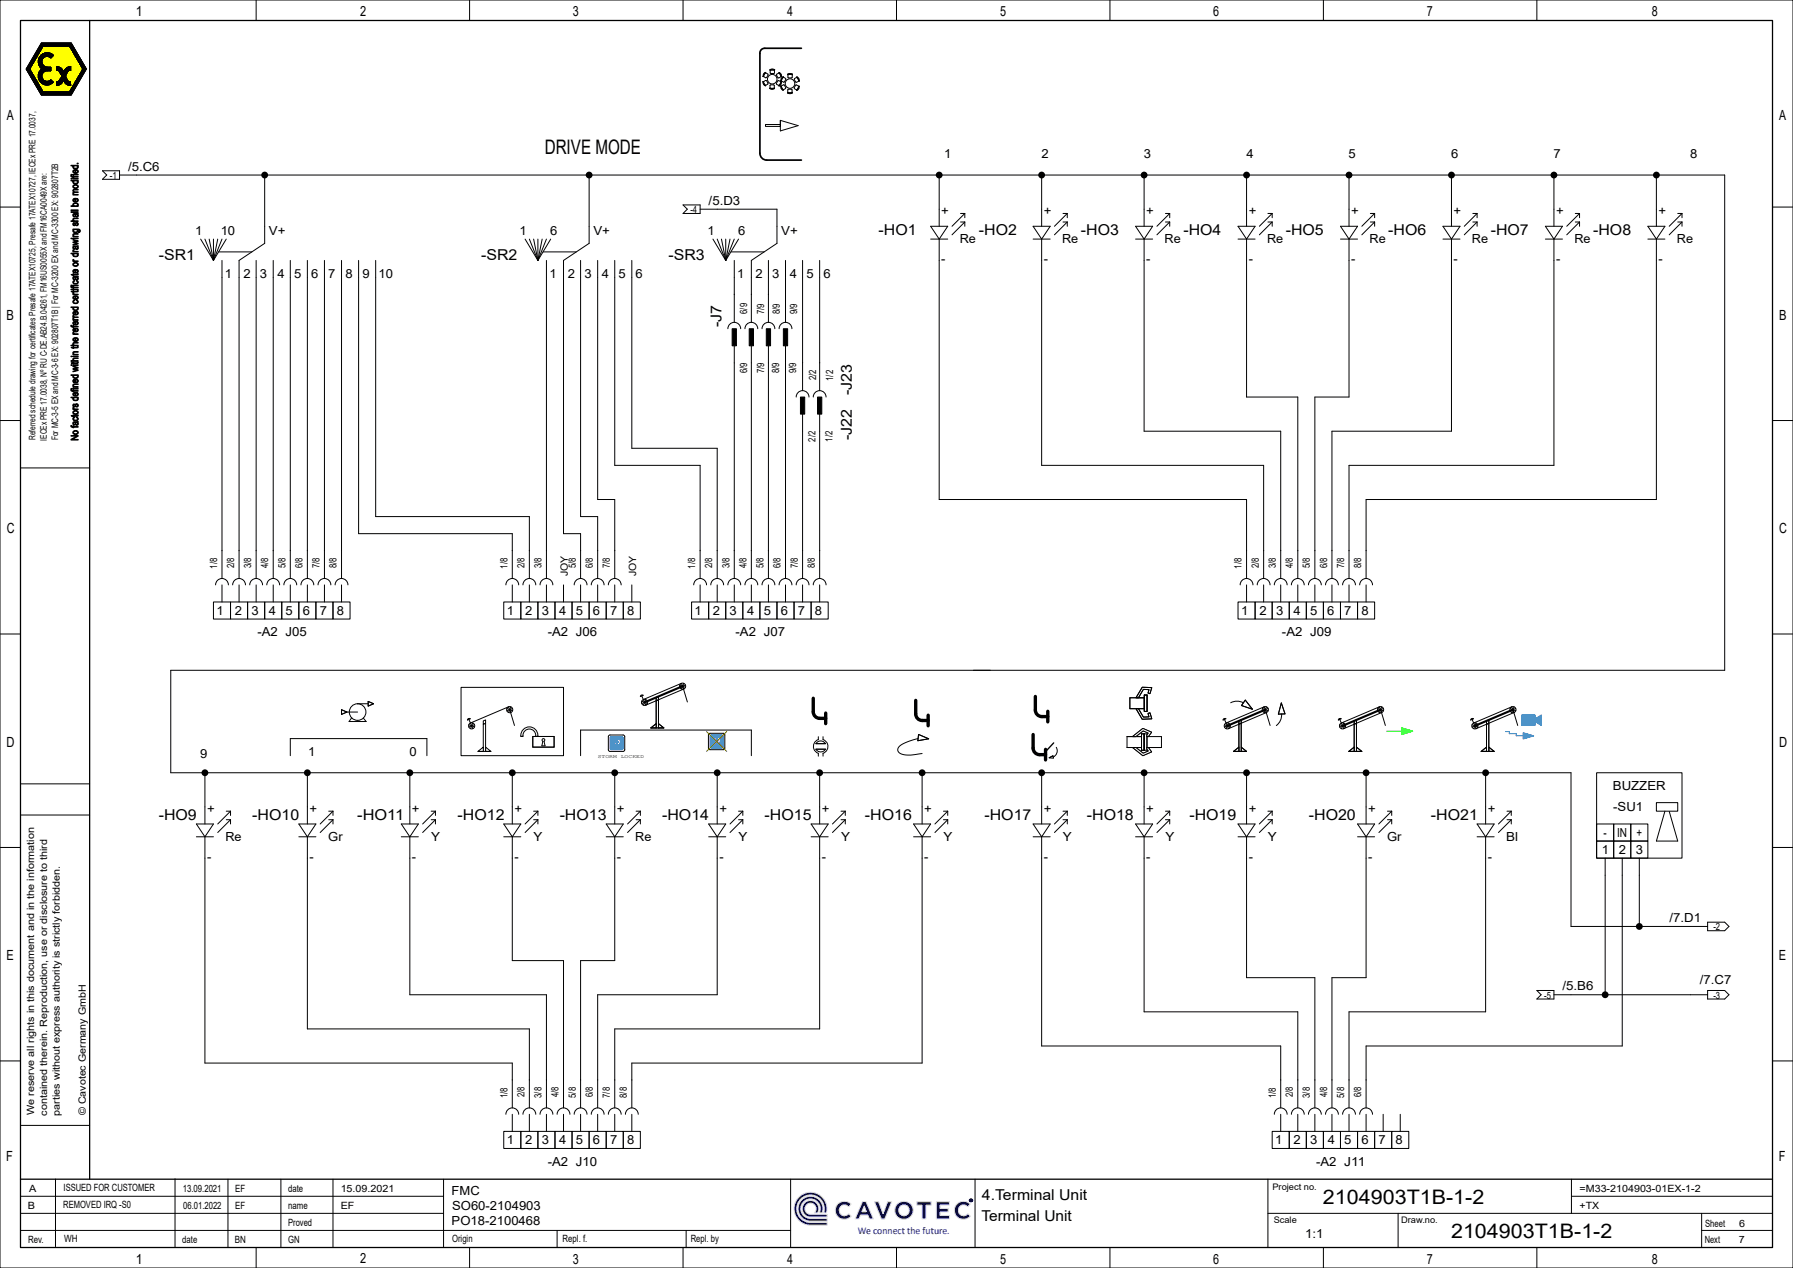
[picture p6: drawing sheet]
<svg xmlns="http://www.w3.org/2000/svg" width="420mm" height="297mm" viewBox="0 0 420 297" stroke-linecap="round" stroke-linejoin="round" font-family="sans-serif">
<defs><g id="words">
<g font-size="4.7">
<text x="127.6" y="36">DRIVE MODE</text>
<text x="309.9" y="282">2104903T1B-1-2</text>
<text x="339.9" y="290">2104903T1B-1-2</text>
</g>
<g font-size="3.5">
<text x="205.8" y="55">-HO1</text>
<text x="229.3" y="55">-HO2</text>
<text x="253.2" y="55">-HO3</text>
<text x="277.2" y="55">-HO4</text>
<text x="301.2" y="55">-HO5</text>
<text x="325.2" y="55">-HO6</text>
<text x="349.2" y="55">-HO7</text>
<text x="373.2" y="55">-HO8</text>
<text x="37.2" y="61">-SR1</text>
<text x="112.7" y="61">-SR2</text>
<text x="156.6" y="61">-SR3</text>
<text x="169" y="76.6" transform="rotate(-90 169 76.6)">-J7</text>
<text x="199.5" y="92.6" transform="rotate(-90 199.5 92.6)">-J23</text>
<text x="199.5" y="103.1" transform="rotate(-90 199.5 103.1)">-J22</text>
<text x="37.2" y="192">-HO9</text>
<text x="59.1" y="192">-HO10</text>
<text x="83.7" y="192">-HO11</text>
<text x="107.2" y="192">-HO12</text>
<text x="131.1" y="192">-HO13</text>
<text x="155.1" y="192">-HO14</text>
<text x="179.1" y="192">-HO15</text>
<text x="202.6" y="192">-HO16</text>
<text x="230.6" y="192">-HO17</text>
<text x="254.6" y="192">-HO18</text>
<text x="278.6" y="192">-HO19</text>
<text x="306.6" y="192">-HO20</text>
<text x="335.2" y="192">-HO21</text>
<text x="230" y="281">4.Terminal Unit</text>
<text x="229.9" y="286">Terminal Unit</text>
</g>
<g font-size="3.3">
<text x="31.8" y="3.8">1</text>
<text x="84.3" y="3.7">2</text>
<text x="134.2" y="3.8">3</text>
<text x="184.4" y="3.8">4</text>
<text x="234.3" y="3.8">5</text>
<text x="284.2" y="3.8">6</text>
<text x="334.2" y="3.8">7</text>
<text x="386.9" y="3.8">8</text>
<text x="1.6" y="28.1">A</text>
<text x="416.8" y="28.1">A</text>
<text x="1.5" y="74.9">B</text>
<text x="416.7" y="74.9">B</text>
<text x="1.6" y="124.9">C</text>
<text x="416.8" y="124.9">C</text>
<text x="1.6" y="174.9">D</text>
<text x="416.8" y="174.9">D</text>
<text x="1.5" y="224.9">E</text>
<text x="416.7" y="224.9">E</text>
<text x="1.5" y="271.9">F</text>
<text x="416.7" y="271.9">F</text>
<text x="31.8" y="296">1</text>
<text x="84.3" y="295.9">2</text>
<text x="134.2" y="296">3</text>
<text x="184.4" y="296">4</text>
<text x="234.3" y="296">5</text>
<text x="284.2" y="296">6</text>
<text x="334.2" y="296">7</text>
<text x="386.9" y="296">8</text>
</g>
<g font-size="2.9">
<text x="30" y="40">/5.C6</text>
<text x="221.2" y="37">1</text>
<text x="244" y="37">2</text>
<text x="267.9" y="37">3</text>
<text x="292" y="37">4</text>
<text x="315.9" y="37">5</text>
<text x="339.9" y="37">6</text>
<text x="363.9" y="37">7</text>
<text x="395.9" y="37">8</text>
<text x="166" y="48">/5.D3</text>
<text x="220.5" y="50.4">+</text>
<text x="244.5" y="50.4">+</text>
<text x="268.5" y="50.4">+</text>
<text x="292.5" y="50.4">+</text>
<text x="316.5" y="50.4">+</text>
<text x="340.5" y="50.4">+</text>
<text x="364.5" y="50.4">+</text>
<text x="388.5" y="50.4">+</text>
<text x="45.7" y="55">1</text>
<text x="51.7" y="55">10</text>
<text x="63" y="55">V+</text>
<text x="121.7" y="55">1</text>
<text x="128.9" y="55">6</text>
<text x="139" y="55">V+</text>
<text x="165.7" y="55">1</text>
<text x="172.9" y="55">6</text>
<text x="183" y="55">V+</text>
<text x="224.8" y="57">Re</text>
<text x="248.8" y="57">Re</text>
<text x="272.8" y="57">Re</text>
<text x="296.8" y="57">Re</text>
<text x="320.8" y="57">Re</text>
<text x="344.8" y="57">Re</text>
<text x="368.8" y="57">Re</text>
<text x="392.8" y="57">Re</text>
<text x="52.7" y="65">1</text>
<text x="57" y="65">2</text>
<text x="60.9" y="65">3</text>
<text x="65" y="65">4</text>
<text x="68.9" y="65">5</text>
<text x="72.9" y="65">6</text>
<text x="76.9" y="65">7</text>
<text x="80.9" y="65">8</text>
<text x="84.9" y="65">9</text>
<text x="88.7" y="65">10</text>
<text x="128.7" y="65">1</text>
<text x="133" y="65">2</text>
<text x="136.9" y="65">3</text>
<text x="141" y="65">4</text>
<text x="144.9" y="65">5</text>
<text x="148.9" y="65">6</text>
<text x="172.7" y="65">1</text>
<text x="177" y="65">2</text>
<text x="180.9" y="65">3</text>
<text x="185" y="65">4</text>
<text x="188.9" y="65">5</text>
<text x="192.9" y="65">6</text>
<text x="220.5" y="61.6">-</text>
<text x="244.5" y="61.6">-</text>
<text x="268.5" y="61.6">-</text>
<text x="292.5" y="61.6">-</text>
<text x="316.5" y="61.6">-</text>
<text x="340.5" y="61.6">-</text>
<text x="364.5" y="61.6">-</text>
<text x="388.5" y="61.6">-</text>
<text x="50.7" y="144">1</text>
<text x="55" y="144">2</text>
<text x="58.9" y="144">3</text>
<text x="63" y="144">4</text>
<text x="66.9" y="144">5</text>
<text x="70.9" y="144">6</text>
<text x="74.9" y="144">7</text>
<text x="78.9" y="144">8</text>
<text x="118.7" y="144">1</text>
<text x="123" y="144">2</text>
<text x="126.9" y="144">3</text>
<text x="131" y="144">4</text>
<text x="134.9" y="144">5</text>
<text x="138.9" y="144">6</text>
<text x="142.9" y="144">7</text>
<text x="146.9" y="144">8</text>
<text x="162.7" y="144">1</text>
<text x="167" y="144">2</text>
<text x="170.9" y="144">3</text>
<text x="175" y="144">4</text>
<text x="178.9" y="144">5</text>
<text x="182.9" y="144">6</text>
<text x="186.9" y="144">7</text>
<text x="190.9" y="144">8</text>
<text x="290.7" y="144">1</text>
<text x="295" y="144">2</text>
<text x="298.9" y="144">3</text>
<text x="303" y="144">4</text>
<text x="306.9" y="144">5</text>
<text x="310.9" y="144">6</text>
<text x="314.9" y="144">7</text>
<text x="318.9" y="144">8</text>
<text x="60.3" y="149">-A2 J05</text>
<text x="128.3" y="149">-A2 J06</text>
<text x="172.3" y="149">-A2 J07</text>
<text x="300.3" y="149">-A2 J09</text>
<text x="46.9" y="177.5">9</text>
<text x="72.2" y="177">1</text>
<text x="95.9" y="177">0</text>
<text x="377.8" y="185">BUZZER</text>
<text x="48.5" y="190.4">+</text>
<text x="72.5" y="190.4">+</text>
<text x="96.5" y="190.4">+</text>
<text x="120.5" y="190.4">+</text>
<text x="144.5" y="190.4">+</text>
<text x="168.5" y="190.4">+</text>
<text x="192.5" y="190.4">+</text>
<text x="216.5" y="190.4">+</text>
<text x="244.5" y="190.4">+</text>
<text x="268.5" y="190.4">+</text>
<text x="292.5" y="190.4">+</text>
<text x="320.5" y="190.4">+</text>
<text x="348.5" y="190.4">+</text>
<text x="377.9" y="190">-SU1</text>
<text x="52.8" y="197">Re</text>
<text x="76.9" y="197">Gr</text>
<text x="101" y="197">Y</text>
<text x="125" y="197">Y</text>
<text x="148.8" y="197">Re</text>
<text x="173" y="197">Y</text>
<text x="197" y="197">Y</text>
<text x="221" y="197">Y</text>
<text x="249" y="197">Y</text>
<text x="273" y="197">Y</text>
<text x="297" y="197">Y</text>
<text x="324.9" y="197">Gr</text>
<text x="352.8" y="197">Bl</text>
<text x="375.6" y="196">-</text>
<text x="378.8" y="196">IN</text>
<text x="383.3" y="196">+</text>
<text x="48.5" y="201.6">-</text>
<text x="72.5" y="201.6">-</text>
<text x="96.5" y="201.6">-</text>
<text x="120.5" y="201.6">-</text>
<text x="144.5" y="201.6">-</text>
<text x="168.5" y="201.6">-</text>
<text x="192.5" y="201.6">-</text>
<text x="216.5" y="201.6">-</text>
<text x="244.5" y="201.6">-</text>
<text x="268.5" y="201.6">-</text>
<text x="292.5" y="201.6">-</text>
<text x="320.5" y="201.6">-</text>
<text x="348.5" y="201.6">-</text>
<text x="375.3" y="200">1</text>
<text x="379.2" y="200">2</text>
<text x="383.1" y="200">3</text>
<text x="391.1" y="216">/7.D1</text>
<text x="366" y="232">/5.B6</text>
<text x="398.2" y="230.5">/7.C7</text>
<text x="118.7" y="268">1</text>
<text x="123" y="268">2</text>
<text x="126.9" y="268">3</text>
<text x="131" y="268">4</text>
<text x="134.9" y="268">5</text>
<text x="138.9" y="268">6</text>
<text x="142.9" y="268">7</text>
<text x="146.9" y="268">8</text>
<text x="298.7" y="268">1</text>
<text x="303" y="268">2</text>
<text x="306.9" y="268">3</text>
<text x="311" y="268">4</text>
<text x="314.9" y="268">5</text>
<text x="318.9" y="268">6</text>
<text x="322.9" y="268">7</text>
<text x="326.9" y="268">8</text>
<text x="128.3" y="273">-A2 J10</text>
<text x="308.3" y="273">-A2 J11</text>
<text x="105.8" y="280">FMC</text>
<text x="105.8" y="287">PO18-2100468</text>
<text x="105.9" y="283.5">SO60-2104903</text>
<text x="305.7" y="290">1:1</text>
</g>
<text font-size="2.4" fill="#000080" x="201" y="289">We connect the future.</text>
<g font-size="2.3">
<text x="25.7" y="41.9">-1</text>
<text x="161.7" y="49.9">-4</text>
<text x="175" y="73.5" transform="rotate(-90 175 73.5)">6/9</text>
<text x="179" y="73.6" transform="rotate(-90 179 73.6)">7/9</text>
<text x="182.7" y="73.6" transform="rotate(-90 182.7 73.6)">8/9</text>
<text x="186.7" y="73.6" transform="rotate(-90 186.7 73.6)">9/9</text>
<text x="175" y="87.4" transform="rotate(-90 175 87.4)">6/9</text>
<text x="179" y="87.4" transform="rotate(-90 179 87.4)">7/9</text>
<text x="182.5" y="87.4" transform="rotate(-90 182.5 87.4)">8/9</text>
<text x="186.5" y="87.4" transform="rotate(-90 186.5 87.4)">9/9</text>
<text x="191.2" y="89" transform="rotate(-90 191.2 89)">2/2</text>
<text x="195.1" y="89.3" transform="rotate(-90 195.1 89.3)">1/2</text>
<text x="18.3" y="103.2" transform="rotate(-90 18.3 103.2)">No factors defined within the referred certificate or drawing shall be modified.</text>
<text x="191" y="103.4" transform="rotate(-90 191 103.4)">2/2</text>
<text x="195" y="103.5" transform="rotate(-90 195 103.5)">1/2</text>
<text x="50.8" y="133.3" transform="rotate(-90 50.8 133.3)">1/8</text>
<text x="54.8" y="133" transform="rotate(-90 54.8 133)">2/8</text>
<text x="58.8" y="133.2" transform="rotate(-90 58.8 133.2)">3/8</text>
<text x="62.9" y="133" transform="rotate(-90 62.9 133)">4/8</text>
<text x="66.9" y="133.2" transform="rotate(-90 66.9 133.2)">5/8</text>
<text x="70.8" y="133" transform="rotate(-90 70.8 133)">6/8</text>
<text x="74.8" y="133.2" transform="rotate(-90 74.8 133.2)">7/8</text>
<text x="78.8" y="133.2" transform="rotate(-90 78.8 133.2)">8/8</text>
<text x="118.8" y="133.3" transform="rotate(-90 118.8 133.3)">1/8</text>
<text x="122.8" y="133" transform="rotate(-90 122.8 133)">2/8</text>
<text x="126.8" y="133.2" transform="rotate(-90 126.8 133.2)">3/8</text>
<text x="133" y="135" transform="rotate(-90 133 135)">JOY</text>
<text x="134.9" y="133.2" transform="rotate(-90 134.9 133.2)">5/8</text>
<text x="138.9" y="133" transform="rotate(-90 138.9 133)">6/8</text>
<text x="142.8" y="133.2" transform="rotate(-90 142.8 133.2)">7/8</text>
<text x="149" y="135" transform="rotate(-90 149 135)">JOY</text>
<text x="162.8" y="133.3" transform="rotate(-90 162.8 133.3)">1/8</text>
<text x="166.8" y="133" transform="rotate(-90 166.8 133)">2/8</text>
<text x="170.8" y="133.2" transform="rotate(-90 170.8 133.2)">3/8</text>
<text x="174.8" y="133" transform="rotate(-90 174.8 133)">4/8</text>
<text x="178.9" y="133.2" transform="rotate(-90 178.9 133.2)">5/8</text>
<text x="182.9" y="133" transform="rotate(-90 182.9 133)">6/8</text>
<text x="186.8" y="133.2" transform="rotate(-90 186.8 133.2)">7/8</text>
<text x="190.9" y="133.2" transform="rotate(-90 190.9 133.2)">8/8</text>
<text x="290.9" y="133.3" transform="rotate(-90 290.9 133.3)">1/8</text>
<text x="294.9" y="133" transform="rotate(-90 294.9 133)">2/8</text>
<text x="298.9" y="133.2" transform="rotate(-90 298.9 133.2)">3/8</text>
<text x="302.8" y="133" transform="rotate(-90 302.8 133)">4/8</text>
<text x="306.8" y="133.2" transform="rotate(-90 306.8 133.2)">5/8</text>
<text x="310.8" y="133" transform="rotate(-90 310.8 133)">6/8</text>
<text x="314.9" y="133.2" transform="rotate(-90 314.9 133.2)">7/8</text>
<text x="318.9" y="133.2" transform="rotate(-90 318.9 133.2)">8/8</text>
<text x="401.3" y="217.9">-2</text>
<text x="361.7" y="233.9">-5</text>
<text x="401.3" y="233.9">-3</text>
<text x="118.8" y="257.2" transform="rotate(-90 118.8 257.2)">1/8</text>
<text x="122.8" y="257" transform="rotate(-90 122.8 257)">2/8</text>
<text x="126.8" y="257.2" transform="rotate(-90 126.8 257.2)">3/8</text>
<text x="130.9" y="257" transform="rotate(-90 130.9 257)">4/8</text>
<text x="134.9" y="257.2" transform="rotate(-90 134.9 257.2)">5/8</text>
<text x="138.9" y="257" transform="rotate(-90 138.9 257)">6/8</text>
<text x="142.8" y="257.2" transform="rotate(-90 142.8 257.2)">7/8</text>
<text x="146.8" y="257.2" transform="rotate(-90 146.8 257.2)">8/8</text>
<text x="298.9" y="257.2" transform="rotate(-90 298.9 257.2)">1/8</text>
<text x="302.8" y="257" transform="rotate(-90 302.8 257)">2/8</text>
<text x="306.8" y="257.2" transform="rotate(-90 306.8 257.2)">3/8</text>
<text x="310.8" y="257" transform="rotate(-90 310.8 257)">4/8</text>
<text x="314.9" y="257.2" transform="rotate(-90 314.9 257.2)">5/8</text>
<text x="318.9" y="257" transform="rotate(-90 318.9 257)">6/8</text>
<text x="8" y="261.2" transform="rotate(-90 8 261.2)">We reserve all rights in this document and in the information</text>
<text x="11" y="261.3" transform="rotate(-90 11 261.3)">contained therein. Reproduction, use or disclosure to third</text>
<text x="14.1" y="261.3" transform="rotate(-90 14.1 261.3)">parties without express authority is strictly forbidden.</text>
<text x="20.1" y="261.2" transform="rotate(-90 20.1 261.2)">© Cavotec Germany GmbH</text>
<text x="6.8" y="279.2">A</text>
<text x="14.9" y="279">ISSUED FOR CUSTOMER</text>
<text x="42.8" y="279.2">13.09.2021</text>
<text x="55.1" y="279.2">EF</text>
<text x="67.5" y="279.2">date</text>
<text x="79.8" y="279.2">15.09.2021</text>
<text x="370" y="279.2">=M33-2104903-01EX-1-2</text>
<text x="6.5" y="283.2">B</text>
<text x="14.8" y="283">REMOVED IRQ -S0</text>
<text x="42.9" y="283.2">06.01.2022</text>
<text x="55.1" y="283.2">EF</text>
<text x="67.5" y="287.2">Proved</text>
<text x="67.5" y="283.2">name</text>
<text x="79.8" y="283.2">EF</text>
<text x="370" y="283.2">+TX</text>
<text x="399.4" y="287.3">Sheet</text>
<text x="407.4" y="287.3">6</text>
<text x="6.6" y="291.2">Rev.</text>
<text x="15" y="291">WH</text>
<text x="42.7" y="291.2">date</text>
<text x="55" y="291.2">BN</text>
<text x="67.5" y="291.2">GN</text>
<text x="105.9" y="291">Origin</text>
<text x="131.8" y="291">Repl. f.</text>
<text x="161.8" y="291">Repl. by</text>
<text x="399.3" y="291.2">Next</text>
<text x="407.3" y="291.2">7</text>
</g>
<g font-size="2.1">
<text x="8.3" y="103.1" transform="rotate(-90 8.3 103.1)">Referred schedule drawing for certificates Presafe 17ATEX10725, Presafe 17ATEX10727, IECEx PRE 17.0037,</text>
<text x="11" y="103.2" transform="rotate(-90 11 103.2)">IECEx PRE 17.0038, Nº RU C-DE.AB24.B.04261, FM16US0055X and FM16CA0049X are:</text>
<text x="13.6" y="103.1" transform="rotate(-90 13.6 103.1)">For MC-3-5 EX and MC-3-6 EX: 902807T1B | For MC-3200 EX and MC-3300 EX: 902807T2B</text>
<text x="298.1" y="278.8">Project no.</text>
<text x="298.4" y="286.5">Scale</text>
<text x="328.2" y="286.5">Draw.no.</text>
</g>
<g font-size="1.2">
<text x="140" y="177.5">STORM</text>
<text x="145.4" y="177.5">LOCKED</text>
</g>
<text font-size=".9" fill="#000080" x="227.1" y="281.5">®</text>
</g></defs>
<g fill="#000080" stroke="#e0e0e0" stroke-width=".23">
<path d="M202 281.4h.9l1.7 4.1h-.9l-.4-.9h-1.7l-.4 .9h-.9z" fill-rule="evenodd"/>
<path d="M196.4 281.9a2.29 2.29 0 0 1 3 .1l-.6 .7a1.26 1.26 0 0 0-1.8-.1 1.26 1.26 0 0 0 0 1.8 1.26 1.26 0 0 0 1.8-.1l.6 .6a2.13 2.13 0 0 1-3.1 .1 2.13 2.13 0 0 1 .1-3.1z" fill-rule="evenodd"/>
<circle cx="211.8" cy="283.5" r="2.14"/>
</g>
<path d="M202.4 282.5l.6 1.3h-1.1z" fill="#fff" stroke="#e0e0e0" stroke-width=".23"/>
<g fill="#000080" stroke="#e0e0e0" stroke-width=".23">
<path d="M204.8 281.5h1l1.1 2.8 1-2.8h1l-1.7 4h-.7z" fill-rule="evenodd"/>
<path d="M214.8 281.5h3.3v.8h-1.2v3.2h-.9v-3.2h-1.2z" fill-rule="evenodd"/>
<path d="M219.3 281.5h3.1v.8h-2.2v.8h1.9v.8h-1.9v.8h2.2v.8h-3.1z" fill-rule="evenodd"/>
</g>
<circle cx="211.7" cy="283.5" r="1.26" fill="#fff" stroke="#e0e0e0" stroke-width=".23"/>
<g fill="#000080" stroke="#e0e0e0" stroke-width=".23">
<path d="M224.3 281.9a2.29 2.29 0 0 1 3 .1l-.6 .7a1.26 1.26 0 0 0-1.8-.1 1.26 1.26 0 0 0 0 1.8 1.26 1.26 0 0 0 1.8-.1l.6 .6a2.13 2.13 0 0 1-3.1 .1 2.13 2.13 0 0 1 .1-3.1z" fill-rule="evenodd"/>
<path d="M188.5 281.7a1.95 1.95 0 0 1 2.5-.1 1.95 1.95 0 0 1 .5 2.5h-.8a1.3 1.3 0 0 0-.1-2.1 1.3 1.3 0 0 0-2 .8 1.3 1.3 0 0 0 1.3 1.6h3.9v.7h-3.9a1.95 1.95 0 0 1-1.8-1.2 1.95 1.95 0 0 1 .4-2.2z" fill-rule="evenodd"/>
<path d="M187.9 281a2.92 2.92 0 0 1 3.6-.3 2.92 2.92 0 0 1 1.1 3.4h-.7a2.28 2.28 0 0 0-1.4-3.2 2.28 2.28 0 0 0-2.9 1.9 2.28 2.28 0 0 0 2.3 2.6h3.9v.6h-3.9a2.92 2.92 0 0 1-2.8-1.8 2.92 2.92 0 0 1 .8-3.2z" fill-rule="evenodd"/>
<path d="M187.2 280.3a3.9 3.9 0 0 1 4.7-.5 3.9 3.9 0 0 1 1.7 4.3h-.7a3.2 3.2 0 0 0-2.4-4.1 3.2 3.2 0 0 0-3.8 2.8 3.2 3.2 0 0 0 3.2 3.5h3.9v.7h-3.9a3.9 3.9 0 0 1-3.6-2.5 3.9 3.9 0 0 1 .9-4.2z" fill-rule="evenodd"/>
</g>
<path d="M4.8 4.8h410.4v287.4h-410.4zM21 4.8v271.4M4.8 276.2h410.4" fill="none" stroke="#000" stroke-width=".3"/>
<g fill="none" stroke="#000" stroke-width=".23">
<path d="M0 0h420v297h-420zM60 0v4.8M110 0v4.8M160 0v4.8M210 0v4.8M260 0v4.8M310 0v4.8M360 0v4.8M0 48.5h4.8M415.2 48.5h4.8M0 98.5h4.8M415.2 98.5h4.8"/>
<path d="M4.8 109.6h16.2M0 148.5h4.8M415.2 148.5h4.7M68 177v-4h32v4M80 166.2l1.3 .6-1.3 .5zM81.3 166.8h2.5M82.4 168.1l-.6 .9h4l-.7-.8M83.7 164.8h2.5M86.2 164.3l1.3 .5-1.3 .6zM124.8 172.5h5v2.5h-5zM125.5 172.5a1.52 1.52 0 0 0-1.5-1.7 1.52 1.52 0 0 0-1.5 1.7h-.5a2.01 2.01 0 0 1 2-2.2 2.01 2.01 0 0 1 2 2.2M127 173.1l.3-.1 .3 .2-.2 .4 .3 1.1h-.8l.3-1.1z"/>
<path d="M136 177v-6h40v6M0 198.5h4.8M4.8 190.9h16.2M4.8 183.6h16.2M415.2 198.5h4.8M0 248.5h4.8M415.2 248.5h4.8M4.8 263.6h16.2M13 276.2v15.8M41 276.1v16M53.4 276.2v16M65.8 276.2v16"/>
<path d="M78 276.2v16M103.9 276.2v16M185.2 276.2v16M228.4 276.2v16M297 276.2v16M368.1 276.2v8M4.8 284.2h99.1M4.8 288.2h180.4M4.8 280.2h99.1M60 292.2v4.8M110 292.2v4.8M130.5 288.2v4"/>
<path d="M160 292.2v4.8M160.7 288.2v4M210 292.2v4.8M260 292.2v4.8M297 284.2h118.2M310 292.2v4.8M327.5 284.2v8M360 292.2v4.8M368.1 280.2h47.1M398.6 284.2v8M398.6 288.2h16.6"/>
<circle cx="83.8" cy="166.8" r="1.95"/>
</g>
<g fill="#fff" stroke="#000" stroke-width=".23">
<path d="M113.7 175l1.3 1h-1.3z"/>
<path d="M112 176l1.2-1v1z"/>
<path d="M113.2 169.6l.5-.2v6.6h-.5z" fill-rule="evenodd"/>
<path d="M113.2 168.9l.5-.3v.8l-.5 .2z" fill-rule="evenodd"/>
</g>
<g fill="none" stroke="#000" stroke-width=".23">
<path d="M228 157h4M109.6 168.4h.6l-.7 .3zM109.8 169.7l1.4 .6M109.8 168.5l1 2.2M110.7 169.3l-.5 1.4M111.1 169.7l-1.3 .6M112 176h1.2M113.7 176h1.3M118.7 166l1.4 .5M119.4 166.2l1.1 3.7M119.7 165.6l-.6 1.3M119.7 166.9l-.6-1.3-8.9 3.8"/>
<path d="M120.1 165.9l-1.4 .6M142.7 172.2h3.3l.3 .1v3.3l-.1 .3-3.3 .1-.3-.2-.1-3.3zM166.1 171.8h3.3l.3 .1 .1 3.3-.2 .3-3.3 .1-.3-.2-.1-3.3z"/>
<circle cx="110.5" cy="170" r=".72"/>
<circle cx="119.4" cy="166.2" r=".72"/>
</g>
<g fill="#0091ff" stroke="#0091ff" stroke-width=".23">
<path d="M143.9 172.7h1.9v.5h-1.9z" fill-rule="evenodd"/>
<path d="M143.1 172.5h2.7v.2h-2.7z" fill-rule="evenodd"/>
<path d="M143.1 175.4h2.7v.2h-2.7z" fill-rule="evenodd"/>
<path d="M143.9 175h1.9v.4h-1.9z" fill-rule="evenodd"/>
<path d="M142.9 172.7h.2v2.7h-.2z" fill-rule="evenodd"/>
<path d="M143.1 172.7h.8v2.7h-.8z" fill-rule="evenodd"/>
<path d="M145.3 173.2h.5v1.2h-.5z" fill-rule="evenodd"/>
<path d="M145.8 172.7h.2v2.7h-.2z" fill-rule="evenodd"/>
<path d="M144.2 174.4h1.6v.6h-1.6z" fill-rule="evenodd"/>
<path d="M144.2 173.5h.5v.6h-.5z" fill-rule="evenodd"/>
<path d="M167.3 172.3h1.9v.5h-1.9z" fill-rule="evenodd"/>
<path d="M166.5 172.1h2.7v.2h-2.7z" fill-rule="evenodd"/>
<path d="M166.5 175h2.7v.2h-2.7z" fill-rule="evenodd"/>
<path d="M167.3 174.6h1.9v.4h-1.9z" fill-rule="evenodd"/>
<path d="M166.3 172.3h.2v2.7h-.2z" fill-rule="evenodd"/>
<path d="M166.5 172.3h.8v2.7h-.8z" fill-rule="evenodd"/>
<path d="M168.7 172.8h.5v1.2h-.5z" fill-rule="evenodd"/>
<path d="M169.2 172.3h.2v2.7h-.2z" fill-rule="evenodd"/>
<path d="M167.6 174h1.6v.6h-1.6z" fill-rule="evenodd"/>
<path d="M167.6 173.1h.5v.6h-.5z" fill-rule="evenodd"/>
</g>
<path d="M143 175.4l.1 .1M143.1 172.6l-.1 .1M145.8 172.6l.1 .1M145.9 175.4l-.1 .1M166.4 175l.1 .1M166.5 172.2l-.1 .1M169.2 172.2l.1 .1M169.3 175l-.1 .1" fill="none" stroke="#0091ff" stroke-width=".23"/>
<path d="M144.7 173a.74 .74 0 0 1 .7 .8 .74 .74 0 0 1-.7 .7M168.1 172.6a.74 .74 0 0 1 .7 .8 .74 .74 0 0 1-.7 .7" fill="none" stroke="#0091ff" stroke-width=".25"/>
<path d="M144.7 173.6l.1 .2-.1 .1M168.1 173.2l.2 .2-.2 .1" fill="none" stroke="#0091ff" stroke-width=".31"/>
<path d="M165.5 171.4l4.7 4.6M170.2 171.4l-4.7 4.6" fill="none" stroke="#f00" stroke-width=".23"/>
<g fill="#fff" stroke="#000" stroke-width=".23">
<path d="M154.2 169.5l1.3 1h-1.3z"/>
<path d="M152.5 170.5l1.2-1v1z"/>
<path d="M153.7 164.1l.5-.2v6.6h-.5z" fill-rule="evenodd"/>
<path d="M153.7 163.4l.5-.3v.8l-.5 .2z" fill-rule="evenodd"/>
</g>
<g fill="none" stroke="#000" stroke-width=".23">
<path d="M108 161h24v16h-24zM150.1 162.9h.6l-.7 .3zM150.3 164.2l1.4 .6M150.3 163l1 2.2 8.9-3.8-.6-1.3-8.9 3.8M151.2 163.8l-.5 1.4M151.6 164.2l-1.3 .6M153.7 163.3v7.2M153.7 169.5l-1.2 1h3l-1.3-1M154.2 163.1v7.4M159.2 160.5l1.4 .5M159.9 160.7l1.1 3.7M160.2 160.1l-.6 1.3"/>
<path d="M160.6 160.4l-1.4 .6"/>
<circle cx="151" cy="164.5" r=".72"/>
<circle cx="159.9" cy="160.7" r=".72"/>
</g>
<path d="M159.9 160.7l-8.9 3.8" fill="none" stroke="#000" stroke-width=".5"/>
<g fill="#fff" stroke="#000" stroke-width=".23">
<path d="M290.7 175l1.3 1h-1.3z"/>
<path d="M289 176l1.2-1v1z"/>
<path d="M290.2 169.6l.5-.2v6.6h-.5z" fill-rule="evenodd"/>
<path d="M290.2 168.9l.5-.3v.8l-.5 .2z" fill-rule="evenodd"/>
</g>
<g fill="none" stroke="#000" stroke-width=".23">
<path d="M286.6 168.4h.6l-.7 .3zM286.8 169.7l1.4 .6M286.8 168.5l1 2.2 8.9-3.8-.6-1.3-8.9 3.8M287.7 169.3l-.5 1.4M288.1 169.7l-1.3 .6M290.2 168.8v7.2M290.2 175l-1.2 1h3l-1.3-1M290.7 168.6v7.4M295.7 166l1.4 .5M296.4 166.2l1.1 3.7M296.7 165.6l-.6 1.3M297.1 165.9l-1.4 .6"/>
<circle cx="287.5" cy="170" r=".72"/>
<circle cx="296.4" cy="166.2" r=".72"/>
</g>
<path d="M296.4 166.2l-8.9 3.8" fill="none" stroke="#000" stroke-width=".5"/>
<path d="M300.1 164.6l.9 2.6-1.5 .1z" fill="#fff" stroke="#000" stroke-width=".23"/>
<path d="M299.4 167.3l1.6-.1-.9-2.6-.6 2.7M300.2 167.2l-.3 1.6-.9 1.1" fill="none" stroke="#000" stroke-width=".23"/>
<path d="M291.7 164l1.7 2.1-2.6-.8z" fill="#fff" stroke="#000" stroke-width=".23"/>
<path d="M288.3 164.6l1.5-.4 1.5 .4M291.7 164l1.7 2.1-2.6-.8z" fill="none" stroke="#000" stroke-width=".23"/>
<path d="M328.3 170.5l2.6 .8-2.6 .7z" fill="#0f0" stroke="#0f0" stroke-width=".23"/>
<path d="M324.8 171.3h3.5M328.3 170.5l2.6 .8-2.6 .7z" fill="none" stroke="#0f0" stroke-width=".23"/>
<g fill="#fff" stroke="#000" stroke-width=".23">
<path d="M317.7 175l1.3 1h-1.3z"/>
<path d="M316 176l1.2-1v1z"/>
<path d="M317.2 169.6l.5-.2v6.6h-.5z" fill-rule="evenodd"/>
<path d="M317.2 168.9l.5-.3v.8l-.5 .2z" fill-rule="evenodd"/>
</g>
<g fill="none" stroke="#000" stroke-width=".23">
<path d="M313.6 168.4h.6l-.7 .3zM313.8 169.7l1.4 .6M313.8 168.5l1 2.2 8.9-3.8-.6-1.3-8.9 3.8M314.7 169.3l-.5 1.4M315.1 169.7l-1.3 .6M317.2 168.8v7.2M317.2 175l-1.2 1h3l-1.3-1M317.7 168.6v7.4M322.7 166l1.4 .5M323.4 166.2l1.1 3.7M323.7 165.6l-.6 1.3M324.1 165.9l-1.4 .6"/>
<circle cx="314.5" cy="170" r=".72"/>
<circle cx="323.4" cy="166.2" r=".72"/>
</g>
<path d="M323.4 166.2l-8.9 3.8" fill="none" stroke="#000" stroke-width=".5"/>
<path d="M356.8 171.6l2.5 .8-2.5 .7z" fill="#0091ff" stroke="#0091ff" stroke-width=".23"/>
<path d="M355.2 171.9v.4h1.6M356.8 171.7l2.5 .7" fill="none" stroke="#0091ff" stroke-width=".23"/>
<g fill="#fff" stroke="#000" stroke-width=".23">
<path d="M348.7 175l1.3 1h-1.3z"/>
<path d="M347 176l1.2-1v1z"/>
<path d="M348.2 169.6l.5-.2v6.6h-.5z" fill-rule="evenodd"/>
<path d="M348.2 168.9l.5-.3v.8l-.5 .2z" fill-rule="evenodd"/>
</g>
<g fill="none" stroke="#000" stroke-width=".23">
<path d="M178.7 19.1l.6 1M178.7 19.1l.2 .7 .4 .3M178.7 19.1h.1M178.7 17.9h.1M178.9 19.3l.4-.5 .3 .1 .3 .6-.1 .2-.6 .2M179.2 17.2l.7 .2v.2l-.3 .6-.7-.2v-.2M179.3 17l-.6 .9M179.3 17l-.5 .4-.1 .5M179.3 17l-.5 .9M180.4 16.4l.4-.2 .7 .2M180.4 16.4h1.1M180.6 16.4l-.2 .2 .2 .6h.8v-.6l-.1-.2"/>
<path d="M182.5 17l.6 .9M182.5 17l.4 .3 .2 .6M182.6 17.2l-.7 .2v.2l.3 .6 .2 .1 .5-.5M182.9 19.3l-.5-.4h-.2l-.3 .6v.2l.7 .2M183.1 19.2l-.6 .9M183.1 19.2l-.2 .6-.4 .3M183.4 18.2l.6 .2 .1 .2-.4 .6-.6-.2-.1-.2M183.4 18l-.5 .9M183.4 18l-.4 .5-.1 .4M183.4 18h.1M183.5 18l-.6 .9M184.5 17.4h1.1"/>
<path d="M184.5 17.4l.5-.2 .6 .2M184.5 17.4h.1M184.7 17.4l-.1 .2 .1 .6h.8l.1-.6-.2-.2M185.6 17.4h.1M186.7 18l.5 1M186.7 18l.4 .3 .1 .7M186.7 18.2l-.6 .2-.1 .2 .4 .6 .2 .1 .5-.5M187.2 19h.1M179.3 29.2h3.5v.4h-3.5zM180.3 20.7h1.1M180.3 20.7h.1M180.3 20.7l.5 .2 .6-.2"/>
<path d="M180.5 20.7l-.1-.2 .1-.6h.8l.1 .6-.2 .2M181.4 20.7h.1M182.5 20.1h.1M182.8 28.2l4.2 1.2-4.2 1.3zM182.9 20.2l.5 .9M182.9 20.2l.2 .6 .3 .3M183 20.3l.5-.4h.2l.4 .6-.1 .2-.6 .2M184.5 21.8l.4 .1 .7-.1M184.5 21.8h1.1M184.7 21.7l-.2-.1 .2-.7h.8v.7l-.1 .1M187.1 20.4l-.1-.3-.6-.1-.4 .6 .1 .2 .6 .2M187.2 20.2l-.5 1"/>
<path d="M187.2 20.2h.1M187.2 20.2l-.2 .7-.3 .3M344.6 168.4h.6l-.7 .3zM344.8 169.7l1.4 .6M344.8 168.5l1 2.2 8.9-3.8-.6-1.3-8.9 3.8M345.7 169.3l-.5 1.4M346.1 169.7l-1.3 .6M348.2 168.8v7.2M348.2 175l-1.2 1h3l-1.3-1M348.7 168.6v7.4M353.7 166l1.4 .5M354.4 166.2l1.1 3.7"/>
<path d="M354.7 165.6l-.6 1.3M355.1 165.9l-1.4 .6"/>
<circle cx="180.9" cy="18.5" r="1.12"/>
<circle cx="185.1" cy="19.6" r="1.12"/>
<circle cx="345.5" cy="170" r=".72"/>
<circle cx="354.4" cy="166.2" r=".72"/>
</g>
<path d="M354.4 166.2l-8.9 3.8" fill="none" stroke="#000" stroke-width=".5"/>
<g fill="#0091ff" stroke="#0091ff" stroke-width=".23">
<path d="M356.4 167.5h3.2v2.4h-3.2z" fill-rule="evenodd"/>
<path d="M359.9 168.2l1.1-.7v2.4l-1.1-.7z" fill-rule="evenodd"/>
</g>
<path d="M352.7 171.4h.8v.5h1.7" fill="none" stroke="#0091ff" stroke-width=".23"/>
<path d="M187.7 11.3h-8.5a1.11 1.11 0 0 0-1.2 1.2v23.4a1.6 1.6 0 0 0 1.6 1.6h8.1" fill="none" stroke="#000" stroke-width=".4"/>
<g fill="#fff" stroke="#000" stroke-width=".23">
<path d="M264.7 163.4h3.4v2.6h-3.4z" fill-rule="evenodd"/>
<path d="M268.1 162.8h.6v3.8h-.6z" fill-rule="evenodd"/>
<path d="M266.1 166h.6l1.1 2 1.3-.1-.2-.8 .5-.2 .4 1.5-2.2 .1z" fill-rule="evenodd"/>
<path d="M267.6 161l2.2 .1-.4 1.4-.5-.2 .2-.8h-1.3l-1.1 1.9h-.6z" fill-rule="evenodd"/>
</g>
<path d="M265.3 172.5l2.4-1.9 2.1 .9-.8 1h-.3v-.4l.3-.4-1.2-.5-1.7 1.3zM265.3 175.1h.8l1.7 1.3 1.2-.5-.3-.4v-.4h.3l.8 1-2.1 .9zM266.1 166h.6l1.1 2 1.3-.1-.2-.8 .5-.2 .4 1.5-2.2 .1zM267.4 171.9h1.3v3.8h-1.3zM267.4 172.5h-3.4v2.6h3.4M267.6 161l2.2 .1-.4 1.4-.5-.2 .2-.8h-1.3l-1.1 1.9h-.6zM268 171.9v3.8M268.1 162.8h.6v3.8h-.6zM268.1 163.4h-3.4v2.6h3.4M268.7 172.5h3.4v2.6h-3.4" fill="none" stroke="#000" stroke-width=".23"/>
<g fill="#fff" stroke="#000" stroke-width=".23">
<path d="M265.3 172.5l2.4-1.9 2.1 .9-.8 1h-.3v-.4l.3-.4-1.2-.5-1.7 1.3z" fill-rule="evenodd"/>
<path d="M265.3 175.1h.8l1.7 1.3 1.2-.5-.3-.4v-.4h.3l.8 1-2.1 .9z" fill-rule="evenodd"/>
</g>
<path d="M242 172v3.2a1.52 1.52 0 0 0 1.5 1.6h1.4M242.5 163.1v3.2a1.52 1.52 0 0 0 1.6 1.5h1.3M244.9 175.5v2.5M245.4 166.6v2.5" fill="none" stroke="#000" stroke-width=".79"/>
<path d="M246.8 174l-1.7 1.8" fill="none" stroke="#000" stroke-width=".32"/>
<path d="M247.4 175a1.58 1.58 0 0 1-1.3 2.4" fill="none" stroke="#000" stroke-width=".23"/>
<path d="M245.8 177.5l.9-.5 .1 .6z" fill="#fff" stroke="#000" stroke-width=".23"/>
<path d="M246.7 177l-.9 .5" fill="none" stroke="#000" stroke-width=".23"/>
<path d="M214.5 164v3.2a1.52 1.52 0 0 0 1.5 1.6h1.4M217.4 167.5v2.5" fill="none" stroke="#000" stroke-width=".79"/>
<path d="M215.2 172l2.3 1-2.5 .5z" fill="#fff" stroke="#000" stroke-width=".23"/>
<path d="M191.7 172.6v.6a1.7 1.7 0 0 0-1.2 1.6 1.7 1.7 0 0 0 1.2 1.6v.7M192.8 172.6v.6a1.7 1.7 0 0 1 1.1 1.6 1.7 1.7 0 0 1-1.1 1.6v.7M215 173a7.3 7.3 0 0 0-4.6 2.3 1.08 1.08 0 0 0 1 1.4l2 .2 2.6-.4M215.2 172l2.3 1-2.5 .5z" fill="none" stroke="#000" stroke-width=".23"/>
<g fill="#fff" stroke="#000" stroke-width=".23">
<path d="M191.1 174.2h2.3z"/>
<path d="M191.1 175.5h2.3z"/>
</g>
<g fill="none" stroke="#000" stroke-width=".23">
<path d="M6.1 16.2l3.6 6.1M6.5 16.8l.6-.5-.6 .6M6.9 17.6l.6-.6-.5 .6M7 16.2l-.5 .5M7 16.1l-.6 .6M7 16.2l-.5 .6M7 17.7l.5-.6-.5 .6M7.1 16.4l-.5 .6 .6-.5M7.2 16.5l-.6 .5M7.2 15.8l-.8 .8M7.2 16.6l-.5 .5M7.2 16.6l-.5 .6"/>
<path d="M7.3 15.7l-.9 .9M7.3 16.7l-.6 .5 .6-.5M7.3 16.7l-.5 .6M7.4 16.8l-.6 .6M7.4 16.9l-.5 .5M7.4 16.9l-.5 .6 .6-.5M7.5 18.6l.6-.6-.5 .6M7.5 15.2l-1.2 1.3 1.1-1M7.6 17.2l-.5 .6M7.6 18.7l.5-.6-.5 .6M7.6 17.3l-.5 .5M7.7 17.3l-.6 .6"/>
<path d="M7.7 17.4l-.5 .6 .5-.5M7.7 14.9l-1.5 1.5 1.4-1.3M7.8 17.5l-.6 .5M7.8 17.5l-.5 .6M7.8 17.6l-.5 .6M7.8 17.7l-.5 .5M7.9 14.6l-1.7 1.7M7.9 17.7l-.5 .6M7.9 17.8l-.5 .6M8 17.9l-.6 .5M8 17.9l-.5 .6M8 18l-.5 .5"/>
<path d="M8.1 14.3l-1.9 1.9 1.8-1.7M8.2 14.1l-2.1 2.1M8.2 18.2l-.5 .6M8.2 19.7l.5-.6-.5 .6M8.2 18.3l-.5 .5M8.2 18.3l-.5 .6M8.3 18.4l-.5 .6M8.3 18.5l-.5 .5M8.3 13.8l-2.1 2.2M8.4 18.5l-.6 .6M8.4 18.6l-.5 .5M8.4 13.7l-2 2"/>
<path d="M8.4 18.7l-.5 .5M8.5 18.7l-.5 .6 .5-.5M8.5 13.5l-2 2.1M8.5 18.9l-.5 .5M8.6 18.9l-.5 .6M8.6 19l-.5 .5M8.7 19.1l-.5 .5M8.7 13.2l-2.1 2.2M8.8 19.2l-.6 .6M8.8 13.1l-2.1 2M8.8 19.3l-.5 .5M8.8 19.3l-.5 .6"/>
<path d="M8.8 19.4l-.5 .5M8.9 12.9l-2.1 2.1M8.9 19.5l-.5 .5M8.9 19.5l-.5 .6M9 19.6l-.5 .5M9 19.6l-.5 .6M9 12.6l-2.1 2.2M9 17.2l1.6-1.6-1.6 1.7M9.1 19.7l-.6 .6 .6-.5M9.1 19.8l-.5 .6M9.1 12.5l-2 2M9.1 19.9l-.5 .6"/>
<path d="M9.2 18.7l.6-.7-.6 .7M9.2 15.3l.6-.6-.6 .7M9.2 20l-.5 .5M9.2 12.3l-2 2.1M9.4 12l-2.1 2.2M9.5 11.9l-2.1 2M9.6 11.7l-2.1 2.1M9.7 10.1h.1M9.7 11.4l-2.1 2.2M9.8 17.8l-.7 .7M9.8 14.4l-.7 .8M9.8 14.4l-.7 .7"/>
<path d="M9.8 17.8l-.7 .8M9.8 14.5l-.7 .8M9.8 17.9l-.7 .7M9.8 17.6l-.7 .9M9.8 14.2l-.7 .9M9.8 14.6l-.7 .7M9.8 17.6l-.8 .8M9.8 10.1l-.3 .3M9.8 11.3l-2 2M9.8 14.2l-.8 .8M9.8 17.5l-.8 .8M9.9 18.1l-.7 .7"/>
<path d="M9.9 14.1l-.9 .8M9.9 14.8l-.7 .7M9.9 18.2l-.7 .7M9.9 14.9l-.6 .6M9.9 10.1l-.5 .5M9.9 18.3l-.6 .6M9.9 14.9l-.6 .7M9.9 18.3l-.6 .7M9.9 17.3l-.9 1M9.9 11.1l-2 2.1M9.9 13.9l-.9 1M9.9 15l-.6 .6"/>
<path d="M10 18.4l-.7 .6M10 10.1l-.7 .6M10 12.6l-.8 .8M10 15l-.7 .7M10 18.4l-.6 .6M10 17.2l-1 1M10 15.1l-.6 .6 .7-.5M10 18.5l-.6 .6M10 18.5l-.6 .7M10.1 18.6l-.6 .6 .6-.6-.5 .7M10.1 10.1l-1 .9M10.1 12.6l-.9 .9"/>
<path d="M10.1 10.8h6.2l3.1 5.4-3.1 5.3h-6.2l-3.1-5.3zM10.1 15.3l-.5 .6M10.1 10.1l-1.1 1.1M10.2 15.3l-.6 .6M10.2 18.7l-.6 .6 .6-.6M10.2 10.1l-1.2 1.2M10.3 15.4l-.6 .6M10.3 18.8l-.6 .6M10.3 12.5l-1.2 1.2M10.3 10.1l-1.5 1.5M10.4 15.5l-.6 .6M10.4 18.9l-.6 .6"/>
<path d="M10.4 10.1l-1.7 1.7M10.4 12.5l-1.4 1.3M10.4 15.5l-1.1 1.1M10.5 10.1l-1.9 1.8M10.5 15.5l-1.3 1.3M10.5 18.9l-.6 .6 .6-.6M10.5 12.4l-1.5 1.5M10.5 15.6l-1.4 1.3M10.5 10.1l-2 2M10.6 15.6l-1.5 1.5M10.6 19l-.7 .6M10.7 10.1l-2.4 2.3"/>
<path d="M10.7 12.4l-1.7 1.7M10.7 19l-.7 .6M10.7 19l-.6 .7M10.7 10.1l-2.5 2.4M10.8 15.7l-1.8 1.8M10.8 10.1l-2.6 2.6M10.8 12.4l-1.8 1.8M10.8 19l-.7 .7M10.9 19.1l-.7 .6M10.9 15.7l-1.9 1.9M10.9 10.1l-2.9 2.9M10.9 12.4l-1.9 1.9"/>
<path d="M11 10.1l-.8 .7M11 15.7l-2 2M11 12.4l-2 2M11 10.1l-.7 .7M11 15.7l-2 2.1M11.1 12.4l-2.1 2.1M11.1 15.7a1.26 1.26 0 0 1-1.2-1.7 1.26 1.26 0 0 1 2-.4l.6-.6a2.08 2.08 0 0 0-3 .1 2.08 2.08 0 0 0 .3 3 2.06 2.06 0 0 0-.4 3 2.06 2.06 0 0 0 3.1 .1l-.6-.5a1.24 1.24 0 0 1-2-.4 1.24 1.24 0 0 1 1.2-1.7M11.1 15.7h.8v.9M11.1 16.6h.8M11.1 15.7l-2.1 2.2M11.1 19.1l-.8 .7 .7-.7M11.2 15.7l-2.2 2.2"/>
<path d="M11.2 10.1l-.8 .7M11.2 12.4l-2.2 2.2M11.2 19l-.8 .8M11.2 10.1l-.7 .7M11.3 19l-.8 .8M11.3 15.7l-2.3 2.3M11.3 10.1l-.7 .7M11.3 12.4l-2.3 2.3M11.3 15.7l-2.3 2.4M11.4 12.4l-2.4 2.4M11.4 15.7l-1 1.1M11.4 10.1l-.8 .7"/>
<path d="M11.4 19.9l.8-.9-.8 .9M11.5 19l-1 .8M11.5 12.4l-1 .9M11.5 10.1l-.8 .7M11.5 12.4l-.8 .9M11.5 15.7l-1 1M11.5 10.1l-.7 .7M11.6 12.4l-.8 .8M11.6 18.9l-1 1M11.6 15.7l-.9 .9M11.7 15.7l-.9 .9M11.7 10.1l-.8 .7"/>
<path d="M11.7 12.5l-.9 .7M11.7 13.4l.6-.6-.5 .6M11.7 12.5l-.7 .7M11.7 18.8l-1 1.1M11.7 10.1l-.7 .7M11.8 12.5l-.8 .7M11.8 15.7l-.9 .9M11.8 10.1l-.7 .7M11.8 13.5l.6-.6-.6 .6M11.8 15.7l-.8 .9M11.9 12.5l-.8 .7M11.9 12.5l-.7 .7 .7-.6"/>
<path d="M11.9 15.7l-.8 .9M11.9 10.1l-.8 .7M11.9 15.8l-.8 .8M11.9 15.9l-.6 .7M11.9 16l-.6 .6M11.9 16l-.5 .6M11.9 16.2l-.4 .4M11.9 16.2l-.3 .4M11.9 16.3l-.3 .3M11.9 16.4l-.1 .2M11.9 16.5l-.1 .1M11.9 16.6h.1"/>
<path d="M11.9 18.7l-1.2 1.2M12 10.1l-.8 .7M12 18.8l-1.2 1.1M12 18.8l-1.1 1.1M12 12.6l-.7 .6M12 10.1l-.7 .7M12 18.8l-1 1.1M12.1 12.6l-.7 .7M12.1 10.1l-.7 .7M12.1 18.9l-1 1M12.1 12.6l-.6 .7M12.1 18.9l-.9 1"/>
<path d="M12.2 18.9l-1 1M12.2 12.7l-.7 .6M12.2 12.7l-.6 .6M12.2 10.1l-.8 .7M12.3 12.7l-.7 .7M12.3 10.1l-.7 .7M12.3 19.1l-.8 .7M12.4 10.1l-.8 .7M12.4 19.1l-.7 .7M12.4 19.2l-.6 .5M12.4 19.2l-.4 .4M12.5 19.2l-.3 .3"/>
<path d="M12.5 10.1l-.8 .7M12.5 12.9l-.6 .6M12.5 10.1l-.7 .7M12.6 10.1l-.7 .7M12.7 10.1l-.8 .7M12.8 10.1l-.7 .7M12.9 10.1l-.8 .7M13 10.1l-.8 .7M13 10.1l-.7 .7M13.1 10.1l-.7 .7M13.2 10.1l-.8 .7M13.3 10.1l-.7 .7"/>
<path d="M13.3 16l.4-.3-.4 .4M13.3 16.4l.6-.7-.6 .7M13.3 19.2h-.1M13.3 15.6v.1M13.4 10.1l-.8 .7M13.4 19.1l-.1 .2M13.5 15.6l-.2 .2M13.5 10.1l-.8 .7M13.5 19.1l-.2 .3M13.5 15.6l-.2 .3M13.5 10.1l-.7 .7M13.6 15.6l-.3 .3"/>
<path d="M13.6 10.1l-.7 .7M13.7 10.1l-.8 .7M13.7 16.6l.6-.6-.6 .6M13.8 15.7l-.5 .5M13.8 10.1l-.8 .7M13.9 10.1l-.8 .7M13.9 15.7l-.6 .6M13.9 10.1l-.7 .7M14 15.8l-.7 .7M14.1 10.1l-.8 .7M14.1 15.8l-.7 .7M14.1 10.1l-.7 .7"/>
<path d="M14.1 15.9l-.6 .6M14.1 17.2l.7-.7-.6 .7M14.2 15.9l-.7 .6M14.2 10.1l-.7 .7M14.2 15.9l-.6 .6M14.3 10.1l-.8 .7M14.4 10.1l-.8 .7M14.4 16l-.6 .6M14.4 16.1l-.6 .6M14.4 10.1l-.7 .7M14.4 16.1l-.5 .6M14.5 16.1l-.6 .7"/>
<path d="M14.5 17.9l-.6 1-.7 .3 .1 .8M14.5 16.2l-.6 .6M14.6 10.1l-.8 .7M14.6 16.2l-.6 .6M14.6 16.3l-.6 .6M14.6 10.1l-.7 .7M14.6 19.3l-.4 .4M14.6 16.3l-.6 .7 .7-.6M14.7 10.1l-.7 .7M14.7 16.4l-.6 .7 .6-.6M14.8 19l-.9 .9M14.8 18.9l-1 1"/>
<path d="M14.8 10.1l-.8 .7M14.8 16.7l-.6 .6M14.9 16.8l-.6 .6M14.9 10.1l-.8 .7M14.9 18.8l.6-.6-.6 .7M14.9 10.1l-.7 .7M15 18.9l.6-.6-.6 .7M15.1 10.1l-.8 .7M15.1 10.1l-.7 .7M15.1 19.3l.6-.6-.6 .6M15.2 10.1l-.7 .7M15.4 17.9l.4 .9"/>
<path d="M15.4 17.9l-2.1 2.1M15.4 17.8l-2.1 2.1M15.4 10.1l-.8 .7M15.4 18l-2 2M15.4 17.7l-2.1 2.1M15.4 10.1l-.7 .7M15.4 19.6l.7-.5-.6 .6M15.4 18.1l-1.9 1.9M15.5 17.6l-2.2 2.2M15.5 18.1l-1.8 1.9M15.5 10.1l-.7 .7M15.6 17.3l-2.3 2.4"/>
<path d="M15.6 15.9l-.5 .4M15.6 18.4l-.6 .7M15.6 10.1l-.8 .7M15.6 17.2l-2.3 2.4M15.6 18.5l-.6 .6M15.7 18.5l-.6 .6M15.7 10.1l-.7 .7M15.7 18.6l-.6 .6M15.7 17.1l-2.4 2.4M15.7 15.8l-.6 .7M15.8 10.1l-.8 .7M15.8 18.7l-.6 .7 .6-.6"/>
<path d="M15.8 18.8l.3 .3 .4 .1M15.8 16.9l-2.5 2.6M15.8 18.9l-.5 .5M15.9 15.8l-.9 .8M15.9 18.9l-.6 .6M15.9 10.1l-.8 .7M15.9 19l-.6 .5M15.9 10.1l-.7 .7M16 19l-.6 .6M16 10.1l-.7 .7M16.1 15.7l-1.8 1.7M16.1 10.8l.6-.6-.5 .6"/>
<path d="M16.1 10.1l-.8 .7M16.1 15.7l-1.8 1.8M16.2 19.1l-.7 .6 .8-.6-.6 .7M16.2 10.1l-.7 .7M16.2 15.6l-1.9 1.9M16.3 10.1l-.8 .7M16.4 19.2l-.7 .6M16.4 10.1l-.8 .7M16.4 15.6l-2 2 2-2M16.4 10.1l-.7 .7M16.5 19.2l-.8 .6M16.5 15.6l-2.1 2.1"/>
<path d="M16.5 19.2l.1 .8a1.88 1.88 0 0 1-1.8-1.2 1.64 1.64 0 0 1-1.5 1.2M16.5 19.2l-.7 .7M16.5 10.1l-.7 .7M16.5 19.3l-.6 .6M16.5 19.4l-.5 .5M16.5 19.5l-.4 .5M16.5 19.6l-.4 .4M16.5 19.7l-.3 .3M16.5 19.7l-.2 .3M16.5 19.8l-.2 .2M16.5 11.3l.6-.5-.5 .5M16.5 19.9l-.1 .1"/>
<path d="M16.6 20h-.1M16.6 15.6l-2.1 2.2 2.1-2.1M16.6 15.6a1.73 1.73 0 0 0-1.7 1.2 1.64 1.64 0 0 0-1.6-1.2v.9l.6 .3 .6 1.1M16.6 15.6v.9l-.7 .3-.5 1.1M16.6 15.8l-2.1 2.1M16.6 15.9l-2.3 2.3M16.6 16l-2.4 2.4M16.6 16.1l-2.6 2.5M16.6 16.1l-.5 .5M16.6 16.3l-.3 .2M16.6 16.3l-.2 .2M16.6 16.4l-.1 .1"/>
<path d="M16.6 10.1l-.8 .7M16.7 10.1l3.5 6.1M16.7 10.1h-7l-3.6 6.1M16.7 10.1l-.7 .7M16.8 11.7l.5-.5-.5 .6M16.8 10.3l-.5 .5M16.8 10.4l-.5 .5 .6-.5M16.9 10.5l-.5 .5M16.9 10.5l-.5 .6M17 10.6l-.5 .5M17 10.6l-.5 .6M17 10.7l-.5 .6"/>
<path d="M17.1 10.8l-.5 .6M17.1 12.3l.6-.5-.5 .5M17.2 10.9l-.6 .6M17.2 11l-.5 .5M17.2 11l-.5 .6M17.3 11.1l-.6 .5M17.3 11.1l-.5 .6M17.4 11.3l-.6 .5M17.4 11.4l-.5 .5 .6-.5M17.5 11.5l-.5 .5M17.5 11.5l-.5 .6M17.6 11.6l-.6 .5"/>
<path d="M17.6 11.6l-.5 .6M17.6 11.7l-.5 .5M17.7 11.8l-.5 .6M17.7 13.3l.5-.6-.5 .6M17.8 11.9l-.6 .5 .6-.4M17.8 12l-.5 .6M17.8 12.1l-.5 .5M17.8 13.5l.6-.5-.5 .6M17.9 12.1l-.6 .5M17.9 12.1l-.5 .6M17.9 12.2l-.5 .6M17.9 13.6l.6-.5-.6 .6"/>
<path d="M18 12.3l-.6 .5M18 12.3l-.5 .6 .6-.5M18 19.9l-2.3 2.4M18.1 12.5l-.6 .5M18.1 12.5l-.5 .6M18.1 19.8l-2.4 2.5M18.1 12.6l-.5 .5M18.2 12.6l-.6 .6M18.2 12.7l-.5 .5M18.2 19.6l-2.6 2.7M18.3 12.8l-.5 .6 .5-.5M18.3 19.5l-2.8 2.8"/>
<path d="M18.4 12.9l-.6 .6M18.4 17.9l1.8-1.8-1.9 1.9M18.4 14.5l.6-.5-.5 .6M18.5 19.2l-2.1 2.2M18.5 13.2l-.5 .6M18.5 14.6l.5-.5-.5 .6M18.5 13.3l-.5 .5 .6-.5M18.6 19l-2.1 2.1M18.6 13.3l-.5 .6 .5-.5M18.7 18.9l-2.1 2M18.7 17.4l1.4-1.4-1.6 1.7M18.7 13.5l-.6 .5"/>
<path d="M18.7 13.5l-.5 .6M18.7 13.6l-.5 .5M18.8 13.6l-.6 .6M18.8 13.7l-.5 .5M18.8 13.7l-.5 .6M18.8 18.6l-2.1 2.2M18.8 13.8l-.5 .5M18.9 13.8l-.5 .6M18.9 13.9l-.5 .5M18.9 18.4l-2 2.1M18.9 13.9l-.5 .6M19 18.3l-2 2"/>
<path d="M19 15.5l.5-.5-.4 .6M19.1 14.2l-.5 .5M19.1 14.3l-.5 .5M19.2 14.3l-.5 .6 .5-.5M19.2 18l-2.1 2.2M19.2 14.5l-.5 .5M19.3 14.5l-.5 .6M19.3 17.8l-2.1 2.1M19.3 14.6l-.5 .5M19.4 14.7l-.6 .5M19.4 17.7l-2.1 2M19.4 16.1l.5-.5-.6 .8"/>
<path d="M19.4 14.7l-.5 .6M19.4 14.8l-.5 .5M19.4 14.8l-.5 .6M19.5 14.9l-.5 .5M19.5 14.9l-.5 .6M19.5 17.4l-2.1 2.2M19.6 15.1l-.5 .5M19.6 17.2l-2 2M19.7 15.2l-.6 .5M19.7 15.2l-.5 .6M19.7 17.1l-2 2M19.7 15.3l-.5 .5"/>
<path d="M19.8 15.3l-.6 .6 .6-.5M19.8 15.4l-.5 .6M19.8 15.5l-.5 .6M19.9 15.6l-.5 .5M19.9 16.8l-2.1 2.1M20 16.6l-2.1 2M20 15.7l-.8 .8M20 15.8l-.9 .9M20 15.8l-1.1 1.2M20.1 16.5l-2.1 2M20.1 15.9l-1.3 1.2M20.1 15.9l-1.4 1.4"/>
<path d="M20.2 16.2l-2.1 2.1M20.2 16.2l-3.5 6.1M8.8 20.7l.5-.6-.5 .6M9.2 20l-.5 .6M9.3 20.2l-.5 .6M9.3 21.7l.6-.6-.5 .6M9.4 20.3l-.6 .5 .6-.5M9.4 20.4l-.5 .5M9.5 20.4l-.6 .6M9.5 20.5l-.5 .5M9.5 20.5l-.5 .6M9.5 22l.6-.5-.5 .6"/>
<path d="M9.6 20.6l-.6 .5M9.6 20.6l-.5 .6M9.6 20.7l-.5 .6 .6-.5M9.7 22.3h7M9.7 20.8l-.5 .6M9.7 20.9l-.5 .6M9.8 21l-.6 .5M9.8 21l-.5 .5M9.8 21l-.5 .6M9.9 21.2l-.5 .6 .6-.5M10 21.3l-.5 .6M10 21.4l-.5 .5"/>
<path d="M10.1 21.4l-.6 .6M10.2 21.5l-.6 .6M10.3 21.5l-.7 .7 .7-.7M10.5 21.5l-.8 .7M10.5 21.5l-.7 .8M10.6 21.5l-.7 .8M10.7 21.5l-.8 .8M10.8 21.5l-.7 .8M11 21.5l-.8 .8M11 21.5l-.7 .8M11.1 21.5l-.7 .8M11.2 21.5l-.8 .8"/>
<path d="M11.3 21.5l-.7 .8M11.5 21.5l-.8 .8M11.5 21.5l-.7 .8M11.6 21.5l-.7 .8M11.7 21.5l-.8 .8M11.8 21.5l-.8 .8M11.8 21.5l-.7 .8M11.9 21.5l-.7 .8M12 21.5l-.8 .8M12.1 21.5l-.7 .8M12.2 21.5l-.8 .8M12.3 21.5l-.8 .8"/>
<path d="M12.4 21.5l-.8 .8M12.4 21.5l-.7 .8M12.5 21.5l-.7 .8M12.6 21.5l-.7 .8M12.7 21.5l-.8 .8M12.8 21.5l-.8 .8M12.9 21.5l-.8 .8M12.9 21.5l-.7 .8M13 21.5l-.7 .8M13.1 21.5l-.7 .8M13.2 21.5l-.8 .8M13.2 21.5l-.7 .8"/>
<path d="M13.4 21.5l-.8 .8M13.4 21.5l-.7 .8M13.5 21.5l-.7 .8M13.6 21.5l-.8 .8M13.7 21.5l-.8 .8M13.7 21.5l-.7 .8M13.9 21.5l-.8 .8M13.9 21.5l-.7 .8M14 21.5l-.7 .8M14.1 21.5l-.8 .8M14.2 21.5l-.7 .8M14.4 21.5l-.8 .8"/>
<path d="M14.4 21.5l-.7 .8M14.5 21.5l-.7 .8M14.6 21.5l-.8 .8M14.7 21.5l-.7 .8M14.8 21.5l-.7 .8M14.9 21.5l-.8 .8M15 21.5l-.7 .8M15.1 21.5l-.8 .8M15.2 21.5l-.8 .8M15.2 21.5l-.7 .8M15.3 21.5l-.7 .8M15.4 21.5l-.8 .8"/>
<path d="M15.5 21.5l-.7 .8M15.6 21.5l-.8 .8M15.7 21.5l-.8 .8M15.8 21.5l-.8 .8M15.8 21.5l-.7 .8M15.9 21.5l-.7 .8M16 21.5l-.7 .8M16.1 21.5l-.8 .8M16.2 21.5l-.8 .8M16.7 22.2v.1M16.8 22.1l-.2 .2M17 21.8l-.5 .5"/>
<path d="M17.1 21.6l-.7 .7M17.1 21.5l-.8 .8M17.3 21.2l-1.1 1.1M17.4 21l-1.2 1.3M17.5 20.8l-1.4 1.5M17.7 20.5l-1.7 1.8M17.8 20.4l-1.9 1.9M17.9 20.2l-2.1 2.1M24 40h4v2h-4l1-1zM28 41h376v116h-364v24h328v36h32M47 56l3 5M48 56l2 5"/>
<path d="M49 56l1 5M50 56v5M51 56l-1 5M51.2 59h7.8M52 56l-2 5M53 56l-3 5M62 41v16l-6 4v74.5M123 56l3 5M124 56l2 5M125 56l1 5M126 56v5M127 56l-1 5"/>
<path d="M127.2 59h7.8M128 56l-2 5M129 56l-3 5M138 41v16l-6 4v64h4v10.5M160 48h4v2h-4l1-1zM164 49h18v8l-6 4v14.5M167 56l3 5M168 56l2 5M169 56l1 5M170 56v5M171 56l-1 5M171.2 59h7.8"/>
<path d="M172 56l-2 5M173 56l-3 5M218 53h4l-2 3zM218 56h4M220 56v61h72v18.5M220 41v12M225 52h1M225 50h1M226 52l-3 3M226 50v1M226 52v1M226 50l-3 3"/>
<path d="M242 53h4l-2 3zM242 56h4M244 56v53h52v26.5M244 41v12M249 52h1M249 50h1M250 52l-3 3M250 50v1M250 52v1M250 50l-3 3M266 53h4l-2 3zM266 56h4"/>
<path d="M268 56v45h32v34.5M268 41v12M273 52h1M273 50h1M274 52l-3 3M274 50v1M274 52v1M274 50l-3 3M290 53h4l-2 3zM290 56h4M292 41v12M292 56v37h12v42.5"/>
<path d="M297 52h1M297 50h1M298 52l-3 3M298 50v1M298 52v1M298 50l-3 3M314 53h4l-2 3zM314 56h4M316 56v37h-8v42.5M316 41v12M321 52h1M321 50h1"/>
<path d="M322 52l-3 3M322 50v1M322 52v1M322 50l-3 3M338 53h4l-2 3zM338 56h4M340 56v45h-28v34.5M340 41v12M345 52h1M345 50h1M346 52l-3 3M346 50v1"/>
<path d="M346 52v1M346 50l-3 3M362 53h4l-2 3zM362 56h4M364 56v53h-48v26.5M364 41v12M369 52h1M369 50h1M370 52l-3 3M370 50v1M370 52v1M370 50l-3 3"/>
<path d="M386 53h4l-2 3zM386 56h4M388 56v61h-68v18.5M388 41v12M393 52h1M393 50h1M394 52l-3 3M394 50v1M394 52v1M394 50l-3 3M52 61v74.5M60 61v74.5"/>
<path d="M64 61v74.5M68 61v74.5M72 61v74.5M76 61v74.5M80 61v74.5M84 61v64h36v10.5M88 61v60h36v14.5M128 61v74.5M136 61v60h4v14.5M140 61v56h4v18.5M144 61v48h20v26.5M148 61v44h20v30.5"/>
<path d="M170.5 77a1.5 1.5 0 0 1 1.5-1.5 1.5 1.5 0 0 1 1.5 1.5M172 61v14.5M174.5 77a1.5 1.5 0 0 1 1.5-1.5 1.5 1.5 0 0 1 1.5 1.5M178.5 77a1.5 1.5 0 0 1 1.5-1.5 1.5 1.5 0 0 1 1.5 1.5M180 61v14.5M182.5 77a1.5 1.5 0 0 1 1.5-1.5 1.5 1.5 0 0 1 1.5 1.5M184 61v14.5M188 61v30.5M192 61v30.5M172 81v54.5M176 81v54.5M180 81v54.5"/>
<path d="M184 81v54.5M186.5 93a1.5 1.5 0 0 1 1.5-1.5 1.5 1.5 0 0 1 1.5 1.5M188 97v38.5M190.5 93a1.5 1.5 0 0 1 1.5-1.5 1.5 1.5 0 0 1 1.5 1.5M192 97v38.5M50.5 137a1.5 1.5 0 0 1 1.5-1.5 1.5 1.5 0 0 1 1.5 1.5M52 137v4M54.5 137a1.5 1.5 0 0 1 1.5-1.5 1.5 1.5 0 0 1 1.5 1.5M56 137v4M58.5 137a1.5 1.5 0 0 1 1.5-1.5 1.5 1.5 0 0 1 1.5 1.5M60 137v4M62.5 137a1.5 1.5 0 0 1 1.5-1.5 1.5 1.5 0 0 1 1.5 1.5"/>
<path d="M64 137v4M66.5 137a1.5 1.5 0 0 1 1.5-1.5 1.5 1.5 0 0 1 1.5 1.5M68 137v4M70.5 137a1.5 1.5 0 0 1 1.5-1.5 1.5 1.5 0 0 1 1.5 1.5M72 137v4M74.5 137a1.5 1.5 0 0 1 1.5-1.5 1.5 1.5 0 0 1 1.5 1.5M76 137v4M78.5 137a1.5 1.5 0 0 1 1.5-1.5 1.5 1.5 0 0 1 1.5 1.5M80 137v4M118.5 137a1.5 1.5 0 0 1 1.5-1.5 1.5 1.5 0 0 1 1.5 1.5M120 137v4M122.5 137a1.5 1.5 0 0 1 1.5-1.5 1.5 1.5 0 0 1 1.5 1.5"/>
<path d="M124 137v4M126.5 137a1.5 1.5 0 0 1 1.5-1.5 1.5 1.5 0 0 1 1.5 1.5M128 137v4M132 137v4M134.5 137a1.5 1.5 0 0 1 1.5-1.5 1.5 1.5 0 0 1 1.5 1.5M136 137v4M138.5 137a1.5 1.5 0 0 1 1.5-1.5 1.5 1.5 0 0 1 1.5 1.5M140 137v4M142.5 137a1.5 1.5 0 0 1 1.5-1.5 1.5 1.5 0 0 1 1.5 1.5M144 137v4M148 137v4M162.5 137a1.5 1.5 0 0 1 1.5-1.5 1.5 1.5 0 0 1 1.5 1.5"/>
<path d="M164 137v4M166.5 137a1.5 1.5 0 0 1 1.5-1.5 1.5 1.5 0 0 1 1.5 1.5M168 137v4M170.5 137a1.5 1.5 0 0 1 1.5-1.5 1.5 1.5 0 0 1 1.5 1.5M172 137v4M174.5 137a1.5 1.5 0 0 1 1.5-1.5 1.5 1.5 0 0 1 1.5 1.5M176 137v4M178.5 137a1.5 1.5 0 0 1 1.5-1.5 1.5 1.5 0 0 1 1.5 1.5M180 137v4M182.5 137a1.5 1.5 0 0 1 1.5-1.5 1.5 1.5 0 0 1 1.5 1.5M184 137v4M186.5 137a1.5 1.5 0 0 1 1.5-1.5 1.5 1.5 0 0 1 1.5 1.5"/>
<path d="M188 137v4M190.5 137a1.5 1.5 0 0 1 1.5-1.5 1.5 1.5 0 0 1 1.5 1.5M192 137v4M290.5 137a1.5 1.5 0 0 1 1.5-1.5 1.5 1.5 0 0 1 1.5 1.5M292 137v4M294.5 137a1.5 1.5 0 0 1 1.5-1.5 1.5 1.5 0 0 1 1.5 1.5M296 137v4M298.5 137a1.5 1.5 0 0 1 1.5-1.5 1.5 1.5 0 0 1 1.5 1.5M300 137v4M302.5 137a1.5 1.5 0 0 1 1.5-1.5 1.5 1.5 0 0 1 1.5 1.5M304 137v4M306.5 137a1.5 1.5 0 0 1 1.5-1.5 1.5 1.5 0 0 1 1.5 1.5"/>
<path d="M308 137v4M310.5 137a1.5 1.5 0 0 1 1.5-1.5 1.5 1.5 0 0 1 1.5 1.5M312 137v4M314.5 137a1.5 1.5 0 0 1 1.5-1.5 1.5 1.5 0 0 1 1.5 1.5M316 137v4M318.5 137a1.5 1.5 0 0 1 1.5-1.5 1.5 1.5 0 0 1 1.5 1.5M320 137v4M50 141h4v4h-4zM54 141h4v4h-4zM58 141h4v4h-4zM62 141h4v4h-4zM66 141h4v4h-4z"/>
<path d="M70 141h4v4h-4zM74 141h4v4h-4zM78 141h4v4h-4zM118 141h4v4h-4zM122 141h4v4h-4zM126 141h4v4h-4zM130 141h4v4h-4zM134 141h4v4h-4zM138 141h4v4h-4zM142 141h4v4h-4zM146 141h4v4h-4zM162 141h4v4h-4z"/>
<path d="M166 141h4v4h-4zM170 141h4v4h-4zM174 141h4v4h-4zM178 141h4v4h-4zM182 141h4v4h-4zM186 141h4v4h-4zM190 141h4v4h-4zM290 141h4v4h-4zM294 141h4v4h-4zM298 141h4v4h-4zM302 141h4v4h-4zM306 141h4v4h-4z"/>
<path d="M310 141h4v4h-4zM314 141h4v4h-4zM318 141h4v4h-4zM191.1 175.5h2.3a1.29 1.29 0 0 1-2.3 0zM191.4 173.8a1.29 1.29 0 0 1 2 .4h-2.3zM46 193h4l-2 3zM46 196h4M48 196v53h72v10.5M48 181v12M53 192h1M53 190h1M54 192l-3 3"/>
<path d="M54 190v1M54 192v1M54 190l-3 3M70 193h4l-2 3zM70 196h4M72 181v12M72 196v45h52v18.5M77 192h1M77 190h1M78 192l-3 3M78 190v1M78 192v1"/>
<path d="M78 190l-3 3M94 193h4l-2 3zM94 196h4M96 196v37h32v26.5M96 181v12M101 192h1M101 190h1M102 192l-3 3M102 190v1M102 192v1M102 190l-3 3M118 193h4l-2 3z"/>
<path d="M118 196h4M120 181v12M120 196v29h12v34.5M125 192h1M125 190h1M126 190v1M126 192v1M126 192l-3 3M126 190l-3 3M142 193h4l-2 3zM142 196h4M144 196v29h-8v34.5"/>
<path d="M144 181v12M149 192h1M149 190h1M150 192l-3 3M150 190v1M150 192v1M150 190l-3 3M166 193h4l-2 3zM166 196h4M168 196v37h-28v26.5M168 181v12M173 192h1"/>
<path d="M173 190h1M174 192l-3 3M174 190v1M174 192v1M174 190l-3 3M190 193h4l-2 3zM190 196h4M192 196v45h-48v18.5M192 181v12M197 192h1M197 190h1M198 192l-3 3"/>
<path d="M198 190v1M198 192v1M198 190l-3 3M214 193h4l-2 3zM214 196h4M216 196v53h-68v10.5M216 181v12M221 192h1M221 190h1M222 192l-3 3M222 190v1M222 192v1"/>
<path d="M222 190l-3 3M242 193h4l-2 3zM242 196h4M244 196v49h56v14.5M244 181v12M249 192h1M249 190h1M250 190v1M250 192v1M250 192l-3 3M250 190l-3 3M266 193h4l-2 3z"/>
<path d="M266 196h4M268 196v41h36v22.5M268 181v12M273 192h1M273 190h1M274 190v1M274 192v1M274 192l-3 3M274 190l-3 3M290 193h4l-2 3zM290 196h4M292 181v12"/>
<path d="M292 196v33h16v30.5M297 192h1M297 190h1M298 190v1M298 192v1M298 192l-3 3M298 190l-3 3M318 193h4l-2 3zM318 196h4M320 196v33h-8v30.5M320 181v12M325 192h1"/>
<path d="M325 190h1M326 192l-3 3M326 190v1M326 192v1M326 190l-3 3M346 193h4l-2 3zM346 196h4M348 196v41h-32v22.5M348 181v12M353 192h1M353 190h1M354 192l-3 3"/>
<path d="M354 190v1M354 192v1M354 190l-3 3M374 197h4v4h-4zM374 181h20v20h-20zM374 193h4v4h-4zM378 197h4v4h-4zM378 193h4v4h-4zM382 197h4v4h-4zM382 193h4v4h-4zM388 188h5v2h-5zM390 190l-2 7h5l-2-6.9"/>
<path d="M376 201v32M380 201v44h-60v14.5M384 201v16M400 216h4l1 1-1 1h-4zM360 232h4v2h-4l1-1zM364 233h36M400 232h4l1 1-1 1h-4zM118 265h4v4h-4zM118.5 261a1.5 1.5 0 0 1 1.5-1.5 1.5 1.5 0 0 1 1.5 1.5M120 261v4M122 265h4v4h-4zM122.5 261a1.5 1.5 0 0 1 1.5-1.5 1.5 1.5 0 0 1 1.5 1.5"/>
<path d="M124 261v4M126 265h4v4h-4zM126.5 261a1.5 1.5 0 0 1 1.5-1.5 1.5 1.5 0 0 1 1.5 1.5M128 261v4M130 265h4v4h-4zM130.5 261a1.5 1.5 0 0 1 1.5-1.5 1.5 1.5 0 0 1 1.5 1.5M132 261v4M134 265h4v4h-4zM134.5 261a1.5 1.5 0 0 1 1.5-1.5 1.5 1.5 0 0 1 1.5 1.5M136 261v4M138 265h4v4h-4zM138.5 261a1.5 1.5 0 0 1 1.5-1.5 1.5 1.5 0 0 1 1.5 1.5"/>
<path d="M140 261v4M142 265h4v4h-4zM142.5 261a1.5 1.5 0 0 1 1.5-1.5 1.5 1.5 0 0 1 1.5 1.5M144 261v4M146 265h4v4h-4zM146.5 261a1.5 1.5 0 0 1 1.5-1.5 1.5 1.5 0 0 1 1.5 1.5M148 261v4M298 265h4v4h-4zM298.5 261a1.5 1.5 0 0 1 1.5-1.5 1.5 1.5 0 0 1 1.5 1.5M300 261v4M302 265h4v4h-4zM302.5 261a1.5 1.5 0 0 1 1.5-1.5 1.5 1.5 0 0 1 1.5 1.5"/>
<path d="M304 261v4M306 265h4v4h-4zM306.5 261a1.5 1.5 0 0 1 1.5-1.5 1.5 1.5 0 0 1 1.5 1.5M308 261v4M310 265h4v4h-4zM310.5 261a1.5 1.5 0 0 1 1.5-1.5 1.5 1.5 0 0 1 1.5 1.5M312 261v4M314 265h4v4h-4zM314.5 261a1.5 1.5 0 0 1 1.5-1.5 1.5 1.5 0 0 1 1.5 1.5M316 261v4M318 265h4v4h-4zM318.5 261a1.5 1.5 0 0 1 1.5-1.5 1.5 1.5 0 0 1 1.5 1.5"/>
<path d="M320 261v4M322 265h4v4h-4zM324 261v4M326 265h4v4h-4zM328 261v4"/>
</g>
<path d="M190.5 163.5v3.2a1.52 1.52 0 0 0 1.5 1.6h1.4M193.4 167v2.5" fill="none" stroke="#000" stroke-width=".79"/>
<g fill="#000" stroke="#000" stroke-width=".23">
<path d="M171.5 77h1v4h-1z" fill-rule="evenodd"/>
<path d="M175.5 77h1v4h-1z" fill-rule="evenodd"/>
<path d="M179.5 77h1v4h-1z" fill-rule="evenodd"/>
<path d="M183.5 77h1v4h-1z" fill-rule="evenodd"/>
<path d="M187.5 93h1v4h-1z" fill-rule="evenodd"/>
<path d="M191.5 93h1v4h-1z" fill-rule="evenodd"/>
</g>
<g fill="none" stroke="#ff0" stroke-width=".23">
<path d="M7.1 16.4l1.9-1.8-1.8 1.9M7.6 17.2l1.7-1.6-1.7 1.7 1.8-1.6-1.7 1.7M7.7 17.4l1.7-1.7-1.6 1.8M8.9 19.4l.4-.5-.4 .5M9 17.8l-.7 .6M9 17.8l-.7 .7M9 14.4l-1.9 1.9 1.9-1.8M9 17.7l-.7 .7M9 14.6l-1.9 1.8M9 18l-.6 .6 .6-.6-.6 .7M9 14.2l-2 2 2-1.9M9 17.5l-.8 .8 .8-.7"/>
<path d="M9 14.1l-2 2.1M9 14.8l-1.8 1.8M9 17.4l-.8 .8M9 18.2l-.5 .5M9 14l-1.9 1.9M9 18.2l-.5 .6M9 17.3l-.8 .9M9 14.9l-1.7 1.8M9 13.9l-1.8 1.8M9 18.3l-.5 .5 .5-.4M9 15l-1.7 1.7 1.8-1.7M9.1 17.2l-1 1"/>
<path d="M9.1 18.4l-.5 .5M9.1 15.1l-1.7 1.7 1.7-1.6M9.1 13.8l-1.8 1.8M9.1 18.5l-.5 .5M9.1 17.1l-1 1M9.1 13.7l-1.6 1.6M9.1 18.6l-.5 .4M9.1 15.2l-1.7 1.7M9.1 18.6l-.4 .5M9.1 17l-1 1M9.1 15.3l-1.6 1.7M9.1 18.7l-.4 .4"/>
<path d="M9.1 13.6l-1.5 1.5M9.2 15.4l-1.7 1.6M9.2 18.7l-.5 .5M9.2 15.4l-1.7 1.7M9.2 18.8l-.4 .4M9.2 15.4l-1.6 1.8M9.2 18.8l-.4 .5M9.3 15.5l-1.7 1.7M9.3 16.7l-1.3 1.3M9.3 18.9l-.5 .4M9.3 13.3l-1.6 1.7M9.3 19l-.4 .5"/>
<path d="M9.4 16.5l-1.4 1.4M9.4 19.1l-.5 .4 .5-.4-.4 .6 .5-.5M9.5 15.8l-1.7 1.8M9.5 15.9l-1.7 1.7M9.5 19.3l-.4 .4M9.6 15.9l-1.7 1.8M9.6 19.3l-.4 .6M9.6 16l-1.7 1.7 1.8-1.7M9.7 16.1l-1.7 1.7 1.8-1.7M9.7 19.4l-.5 .6M9.8 19.5l-.6 .5M9.8 19.5l-.5 .6"/>
<path d="M10 19.6l-.7 .6M10 19.7l-.6 .6M10.1 19.7l-.7 .6M10.1 19.7l-.7 .7M10.1 10.8v.1M10.2 19.7l-.7 .7M10.3 19.8l-.8 .7M10.3 10.8l-.4 .4M10.3 19.8l-.8 .7 .8-.7M10.3 10.8l-.5 .5M10.4 13.4l-.4 .4M10.4 10.8l-.7 .7"/>
<path d="M10.4 16.7l-.4 .5M10.4 19.8l-.8 .9 .9-.9M10.5 13.3l-.6 .6M10.5 10.8l-1 1M10.5 19.8l-.9 .9M10.6 16.7l-.7 .6M10.6 10.8l-1.2 1.1M10.6 19.9l-.9 .9M10.6 10.8l-1.2 1.3M10.7 19.9l-1 1M10.7 13.2l-.9 .9M10.7 16.6l-.9 .9"/>
<path d="M10.8 10.8l-1.6 1.6M10.8 13.2l-1 1M10.8 16.6l-1 1M10.8 10.8l-1.7 1.7M10.9 19.9l-1.1 1.1M10.9 13.2l-1.1 1.1M10.9 16.6l-1.1 1.1M10.9 10.8l-1.9 1.9M11 19.9l-1.2 1.2M11 13.2l-1.2 1.2M11 10.8l-2.2 2.2M11 16.6l-1.2 1.2"/>
<path d="M11.1 13.2l-1.3 1.3M11.1 19.1l2.5-2.6-2.6 2.6M11.1 10.8l-2.4 2.3M11.1 16.6l-1.3 1.3M11.1 19.9l-1.2 1.2M11.1 10.8l-2.5 2.5M11.2 16.6l-1.4 1.3M11.2 10.8l-2.6 2.7M11.2 13.2l-1.4 1.4M11.2 19.9l-1.3 1.3 1.3-1.3M11.3 16.6l-1.5 1.4M11.3 13.2l-1.5 1.5"/>
<path d="M11.3 19l2.4-2.4-2.6 2.4M11.3 10.8l-2.9 3M11.3 16.6l-1.5 1.5M11.3 13.2l-1.4 1.5M11.4 10.8l-3.1 3.1M11.4 19.9l-1.4 1.4M11.4 16.6l-1.5 1.5M11.4 13.3l-1.5 1.5M11.5 10.8l-3.3 3.3M11.5 19.8l-1.5 1.5M11.5 13.3l-1.6 1.6M11.5 16.6l-1.6 1.6"/>
<path d="M11.6 19.8l-1.6 1.6M11.6 10.8l-3.6 3.6M11.6 16.6l-1.7 1.7M11.6 13.4l-1.6 1.6M11.7 10.8l-3.8 3.7M11.7 16.6l-1.8 1.7M11.7 13.4l-1.7 1.7M11.7 19.8l-1.7 1.6M11.7 10.8l-3.8 3.9M11.7 16.6l-1.8 1.8M11.8 13.5l-1.7 1.7M11.8 10.8l-1.9 1.9"/>
<path d="M11.8 16.6l-1.8 1.8M11.9 13.5l-1.8 1.8M11.9 19.7l-1.8 1.8M11.9 10.8l-1.7 1.8M11.9 15.8l4.6-4.6-4.6 4.7M12 10.8l-1.7 1.7M12 19.6l-1.9 1.9M12.1 10.8l-1.7 1.7M12.2 10.8l-1.7 1.6M12.2 10.8l-1.6 1.6M12.3 19.4l-2.1 2.1M12.3 10.8l-1.6 1.6"/>
<path d="M12.4 10.8l-1.6 1.6M12.4 19.3l1.9-1.9-4.1 4.1M12.5 10.8l-1.6 1.6M12.6 10.8l-1.6 1.6M12.7 10.8l-1.6 1.6M12.7 10.8l-1.5 1.6M12.8 10.8l-1.6 1.6M12.9 10.8l-1.6 1.6M13 10.8l-1.6 1.6M13.2 10.8l-1.7 1.6M13.2 10.8l-1.6 1.6M13.3 19.3l-2.3 2.2"/>
<path d="M13.3 19.4l-2.2 2.1M13.3 19.4l-2.1 2.1M13.3 19.5l-2.1 2M13.3 19.6l-1.9 1.9M13.3 19.7l-1.9 1.8M13.3 19.7l-1.8 1.8M13.3 10.8l-1.7 1.7M13.3 19.8l-1.7 1.7M13.3 19.9l-1.6 1.6M13.3 20l-1.6 1.5M13.3 15.7l-3.1 3.1M13.3 15.8l-3 3"/>
<path d="M13.3 15.9l-2.9 3M13.3 16l-2.9 2.9M13.3 16.1l-2.8 2.8M13.3 16.2l-2.8 2.8M13.3 16.3l-2.7 2.7M13.3 16.4l-2.6 2.6M13.3 16.5l-2.5 2.5M13.4 16.5l-2.6 2.5M13.4 10.8l-1.7 1.7M13.5 10.8l-1.7 1.7M13.5 16.5l-2.6 2.6M13.5 20l-1.5 1.5"/>
<path d="M13.7 15.7l3.4-3.5-3.4 3.5M13.7 10.8l-1.8 1.7M13.7 19.9l-1.6 1.6M13.7 10.8l-1.7 1.8M13.8 16.6l-2.4 2.4M13.8 10.8l-1.8 1.8M13.8 19.9l-1.6 1.6M13.8 16.7l-2.3 2.2M13.9 16.7l-2.1 2.1M13.9 18.8l-.2 .2M13.9 16.7l-2 2M13.9 10.8l-1.9 1.8"/>
<path d="M13.9 19.9l-1.7 1.6M13.9 16.8l-1.8 2M14 10.8l-1.9 1.9M14 18.6l-.4 .5M14 16.9l-1.9 2 2-1.9M14 10.8l-1.8 1.9 2-1.9M14.1 17.1l-1.9 1.9M14.1 17.2l-1.8 1.9M14.2 17.2l-1.9 1.9M14.2 17.3l-1.9 1.8M14.2 17.3l-1.8 1.9 1.9-1.8M14.2 18.3l-.8 .9"/>
<path d="M14.2 19.7l-1.9 1.8M14.2 10.8l-1.9 2 2-2M14.3 18.1l-3.4 3.4M14.4 10.8l-2.1 2 2.2-2M14.4 17.6l-3.9 3.9M14.4 17.7l-3.8 3.8M14.5 17.9l-3.6 3.6M14.5 17.8l-3.8 3.7M14.5 10.8l-2.1 2.1M14.6 10.8l-2.1 2.1M14.7 10.8l-4.5 4.5M14.8 10.8l-4.6 4.6"/>
<path d="M14.8 18.8v.1M14.9 10.8l-4.6 4.6M14.9 18.8l-.1 .1M14.9 18.8l-.2 .2M15 18.9l-.4 .4M15 19l-2.6 2.5M15 16.7h.1M15 10.8l-4.7 4.6M15 19l-2.5 2.5M15 19.1l-2.4 2.4M15.1 10.8l-4.7 4.7M15.1 19.2l-2.4 2.3"/>
<path d="M15.1 19.2l-2.3 2.3M15.1 16.4l-.3 .3M15.1 10.8l-4.7 4.7 4.8-4.7M15.2 19.3l-2.3 2.2M15.2 19.4l-2.2 2.1M15.2 19.4l-2.1 2.1M15.3 16.2l-.5 .4M15.3 19.5l-2 2M15.3 10.8l-4.8 4.8 4.9-4.8M15.5 19.6l-1.9 1.9M15.5 10.8l-4.9 4.8M15.5 19.7l-1.9 1.8"/>
<path d="M15.6 10.8l-4.9 4.9M15.6 18.4l3.2-3.2-3.1 3.3M15.7 19.8l-1.8 1.7M15.7 19.8l-1.7 1.7M15.7 10.8l-4.9 4.9M15.8 19.8l-1.7 1.7M15.8 10.8l-4.9 4.9M15.9 10.8l-5 4.9M15.9 10.8l-4.9 4.9M15.9 19.9l-1.6 1.6M16 19.9l-1.6 1.6M16 15.7l1.9-2-2 2"/>
<path d="M16 16.6l-.1 .2M16.1 10.8l-5 4.9M16.1 10.8l-4.9 4.9M16.2 16.5l-.4 .4M16.2 20l-1.6 1.5M16.2 10.8l-5 4.9M16.2 10.8l-4.9 4.9M16.3 16.5l-.6 .5M16.3 10.9l-4.9 4.8M16.3 15.6l1.7-1.7-1.7 1.7M16.3 10.9l-4.8 4.8M16.3 11l-4.7 4.7"/>
<path d="M16.4 11l-4.7 4.7M16.4 11.1l-4.7 4.6M16.4 16.5l-.8 .8M16.4 11.1l-4.6 4.6M16.5 11.2l-4.6 4.6M16.5 16.5l-.9 .9M16.6 15.9l1.7-1.7-1.7 1.8M16.6 16.1l1.7-1.8-1.7 1.9M16.6 11.3l-4.7 4.7M16.6 11.4l-4.7 4.7M16.6 11.5l-4.7 4.8M16.7 11.5l-4.8 4.8"/>
<path d="M16.7 11.6l-4.8 4.8M16.7 11.6l-4.8 4.9M16.8 11.7l-6.8 6.8 6.8-6.8-6.7 6.9M16.9 11.9l-6.8 6.7M16.9 11.9l-6.8 6.8M16.9 11.9l-6.7 6.8M17 12l-3.6 3.6M17 12.1l-3.6 3.5M17 12.1l-3.5 3.5M17.1 12.2l-3.5 3.5M17.2 12.3l-3.4 3.4M17.2 19.9l-1.6 1.6"/>
<path d="M17.2 12.4l-3.3 3.3M17.2 12.5l-3.3 3.3M17.3 12.5l-3.3 3.3M17.3 12.6l-3.2 3.2M17.4 12.7l-3.2 3.2M17.4 19.6l-1.9 1.9M17.5 12.9l-3.2 3.1M17.5 19.5l-2.1 2M17.5 12.9l-3.1 3.1M17.5 12.9l-3.1 3.2M17.6 13l-3.1 3.1M17.6 19.3l-2.3 2.2"/>
<path d="M17.6 13.1l-3.1 3.1M17.6 13.2l-3 3.1 3.1-3.1-3.1 3.2M17.7 19l-2.5 2.5M17.8 13.4l-3.1 3M17.8 13.5l-3 3.1M17.8 18.9l-2.7 2.6M17.9 13.5l-3.1 3.1M17.9 13.6l-2.5 2.4M17.9 13.6l-2.2 2.3M17.9 18.7l-2.8 2.8M18 13.8l-1.9 1.9M18.1 13.9l-1.7 1.7"/>
<path d="M18.1 18.4l-3.1 3.1M18.1 14l-1.6 1.6M18.2 14l-1.6 1.6M18.2 18.2l-1.6 1.7M18.2 14.1l-1.6 1.7M18.2 14.2l-1.6 1.6M18.3 18.1l-1.8 1.7M18.4 14.4l-1.8 1.8M18.4 14.4l-1.8 1.9M18.4 14.5l-1.8 1.9M18.4 17.8l-1.9 2M18.5 14.6l-3 2.9"/>
<path d="M18.5 14.6l-3.1 3.1M18.5 14.7l-3.1 3.2M18.5 17.6l-2 2M18.6 14.7l-3.2 3.2M18.6 14.8l-3.2 3.2M18.6 17.5l-2.1 2.1M18.6 14.9l-3.1 3.2M18.7 14.9l-3.2 3.3M18.7 15l-3.2 3.2M18.8 15.1l-3.2 3.2M18.8 17.2l-2.3 2.3M18.8 15.2l-3.2 3.2"/>
<path d="M18.9 17l-2.4 2.4M18.9 15.3l-3.2 3.2M18.9 15.4l-3.2 3.2M19 15.4l-3.2 3.3 3.2-3.2M19 16.9l-2.5 2.4M19 15.6l-3.2 3.2M19.1 16.7l-2.6 2.6M19.1 15.6l-3.2 3.3M19.1 15.7l-3.2 3.2M19.2 15.8l-3.3 3.2M19.2 15.8l-3.2 3.2M19.2 15.9l-3.1 3.1"/>
<path d="M19.2 16.4l-2.7 2.8M19.3 15.9l-3.2 3.2M19.3 16l-3.1 3.1M19.3 16.3l-2.9 2.9M19.3 16.1l-3 3M19.4 16.2l-3 3M9.3 20.1l.6-.5-.6 .6M10.4 21.5l3.9-4-3.9 4M13.4 21.5l2-1.9-1.9 1.9M13.4 20l-1.6 1.5M13.5 20l-1.6 1.5M13.8 21.5l1.8-1.8-1.8 1.8"/>
<path d="M14.1 21.5l1.7-1.6-1.5 1.6M14.5 21.5l1.6-1.5-1.5 1.5M16.3 20l-1.6 1.5M16.3 21.4l-.1 .1M16.3 20l-1.5 1.5M16.4 20l-1.5 1.5M16.4 21.3l-.2 .2M16.6 21l-.6 .5M16.7 20.8l-.7 .7M16.8 20.7l-.9 .8M16.9 20.5l-1.1 1M17 20.2l-1.3 1.3"/>
<path d="M17.1 20.1l-1.5 1.4"/>
</g>
<g fill="#000">
<circle cx="62" cy="41" r=".8"/>
<circle cx="138" cy="41" r=".8"/>
<circle cx="220" cy="41" r=".8"/>
<circle cx="244" cy="41" r=".8"/>
<circle cx="268" cy="41" r=".8"/>
<circle cx="292" cy="41" r=".8"/>
<circle cx="316" cy="41" r=".8"/>
<circle cx="340" cy="41" r=".8"/>
<circle cx="364" cy="41" r=".8"/>
<circle cx="388" cy="41" r=".8"/>
<circle cx="48" cy="181" r=".8"/>
<circle cx="72" cy="181" r=".8"/>
<circle cx="96" cy="181" r=".8"/>
<circle cx="120" cy="181" r=".8"/>
<circle cx="144" cy="181" r=".8"/>
<circle cx="168" cy="181" r=".8"/>
<circle cx="192" cy="181" r=".8"/>
<circle cx="216" cy="181" r=".8"/>
<circle cx="244" cy="181" r=".8"/>
<circle cx="268" cy="181" r=".8"/>
<circle cx="292" cy="181" r=".8"/>
<circle cx="320" cy="181" r=".8"/>
<circle cx="348" cy="181" r=".8"/>
<circle cx="384" cy="217" r=".8"/>
<circle cx="376" cy="233" r=".8"/>
</g>
<use href="#words"/>
</svg>
